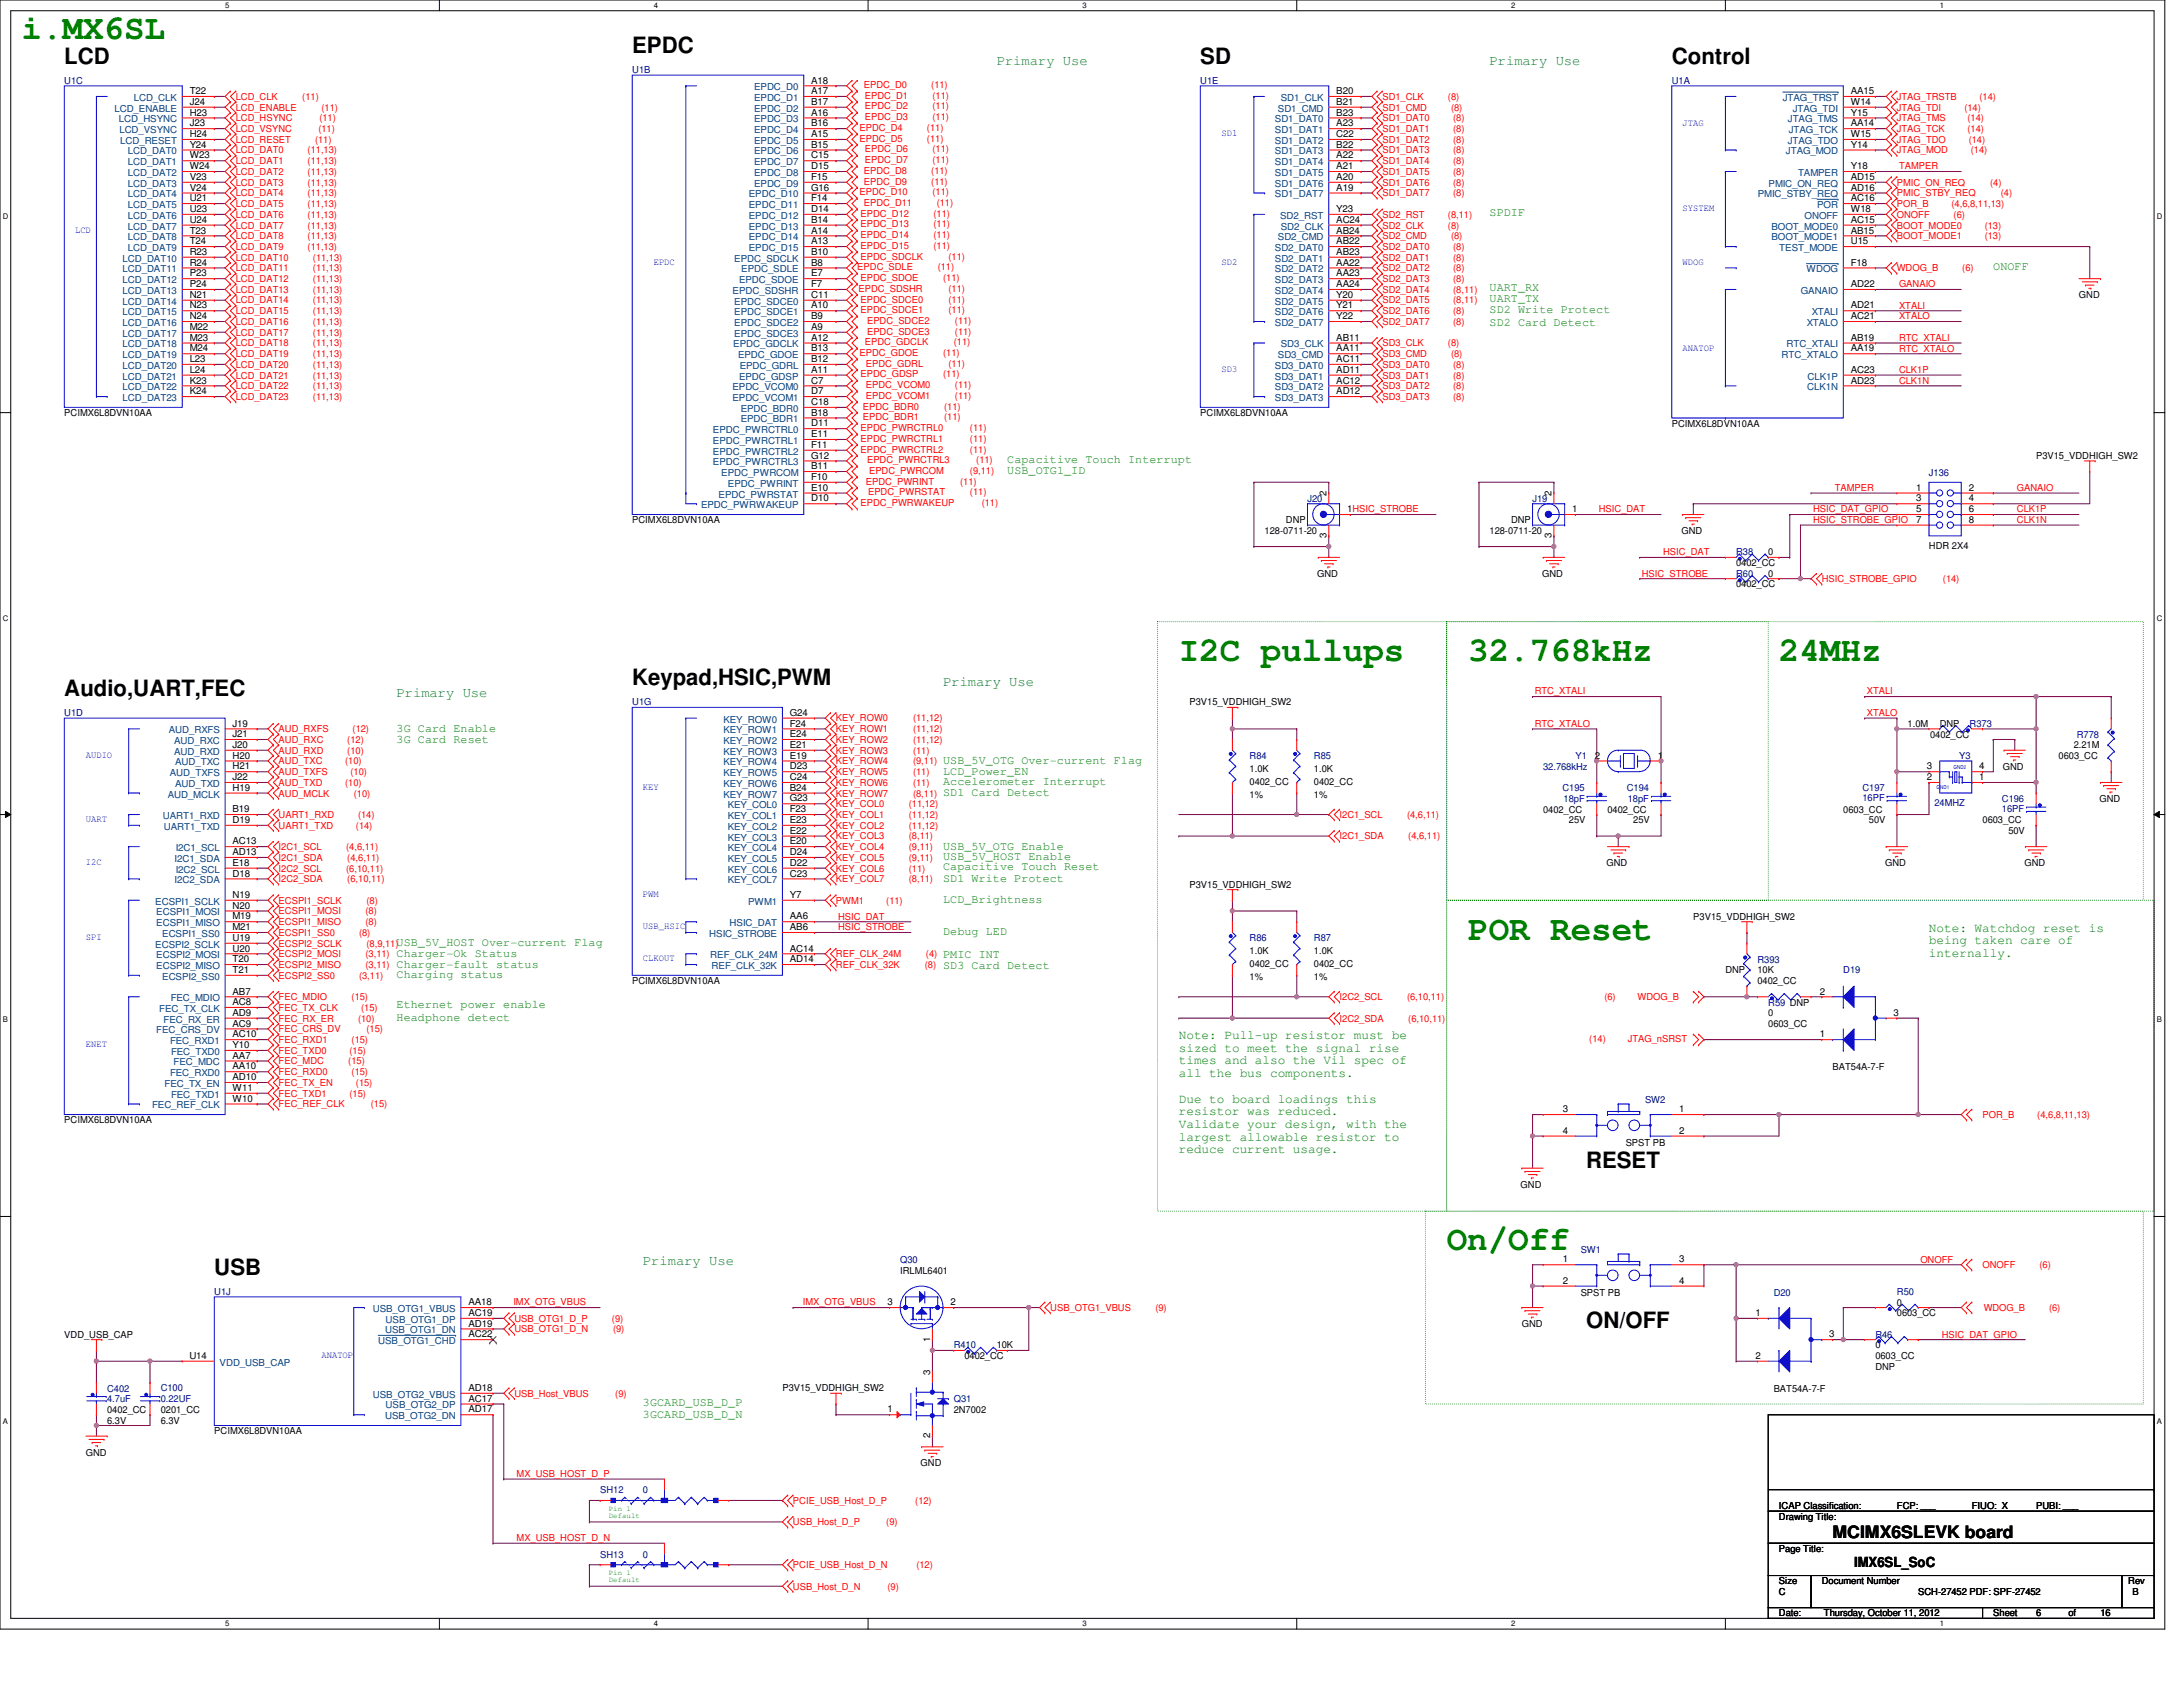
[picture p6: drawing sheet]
<svg xmlns="http://www.w3.org/2000/svg" width="279mm" height="216mm" viewBox="0 0 279 216" stroke-linecap="round" stroke-linejoin="round" font-family="sans-serif">
<defs><g id="words">
<g font-size="4.4" fill="#008000">
<text x="2.8" y="5">i.MX6SL</text>
<text x="150.9" y="84.6">I2C pullups</text>
<text x="187.9" y="84.6">32.768kHz</text>
<text x="227.7" y="84.6">24MHz</text>
<text x="187.9" y="120.2">POR Reset</text>
<text x="185.2" y="160">On/Off</text>
</g>
<g font-size="2.9">
<text x="8.2" y="8.1">LCD</text>
<text x="80.9" y="6.8">EPDC</text>
<text x="153.6" y="8.1">SD</text>
<text x="214" y="8.1">Control</text>
<text x="8.2" y="89.1">Audio,UART,FEC</text>
<text x="80.9" y="87.7">Keypad,HSIC,PWM</text>
<text x="203" y="149.4">RESET</text>
<text x="27.4" y="163.2">USB</text>
<text x="203" y="170">ON/OFF</text>
</g>
<text font-size="2.2" x="234.5" y="196.8">MCIMX6SLEVK board</text>
<g font-size="1.8" fill="#008040">
<text x="127.6" y="8.3">Primary Use</text>
<text x="190.6" y="8.3">Primary Use</text>
<text x="50.8" y="89.2">Primary Use</text>
<text x="120.7" y="87.8">Primary Use</text>
<text x="82.3" y="161.9">Primary Use</text>
</g>
<text font-size="1.8" x="237.3" y="200.5">IMX6SL_SoC</text>
<g font-size="1.6" fill="#008000">
<text x="246.9" y="119.2">Note: Watchdog reset is</text>
<text x="246.9" y="120.9">being taken care of</text>
<text x="246.9" y="122.5">internally.</text>
<text x="150.9" y="132.9">Note: Pull-up resistor must be</text>
<text x="150.9" y="134.6">sized to meet the signal rise</text>
<text x="150.9" y="136.2">times and also the Vil spec of</text>
<text x="150.9" y="137.8">all the bus components.</text>
<text x="150.9" y="141.1">Due to board loadings this</text>
<text x="150.9" y="142.7">resistor was reduced.</text>
<text x="150.9" y="144.4">Validate your design, with the</text>
<text x="150.9" y="146">largest allowable resistor to</text>
<text x="150.9" y="147.6">reduce current usage.</text>
</g>
<g font-size="1.5" fill="#008000">
<text x="190.6" y="27.7">SPDIF</text>
<text x="255.1" y="34.5">ONOFF</text>
<text x="190.6" y="41.7">SD2 Card Detect</text>
<text x="190.6" y="40">SD2 Write Protect</text>
<text x="190.6" y="38.7">UART_TX</text>
<text x="190.6" y="37.3">UART_RX</text>
<text x="128.9" y="59.2">Capacitive Touch Interrupt</text>
<text x="128.9" y="60.6">USB_OTG1_ID</text>
<text x="50.8" y="93.7">3G Card Enable</text>
<text x="50.8" y="95">3G Card Reset</text>
<text x="120.7" y="101.9">SD1 Card Detect</text>
<text x="120.7" y="97.8">USB_5V_OTG Over-current Flag</text>
<text x="120.7" y="99.1">LCD_Power_EN</text>
<text x="120.7" y="100.5">Accelerometer Interrupt</text>
<text x="120.7" y="112.9">SD1 Write Protect</text>
<text x="120.7" y="108.8">USB_5V_OTG Enable</text>
<text x="120.7" y="110.1">USB_5V_HOST Enable</text>
<text x="120.7" y="111.4">Capacitive Touch Reset</text>
<text x="120.7" y="115.6">LCD_Brightness</text>
<text x="120.7" y="119.7">Debug LED</text>
<text x="50.8" y="121.1">USB_5V_HOST Over-current Flag</text>
<text x="50.8" y="122.5">Charger-Ok Status</text>
<text x="50.8" y="123.8">Charger-fault status</text>
<text x="50.8" y="125.2">Charging status</text>
<text x="120.7" y="124">SD3 Card Detect</text>
<text x="120.7" y="122.6">PMIC INT</text>
<text x="50.8" y="129.1">Ethernet power enable</text>
<text x="50.8" y="130.7">Headphone detect</text>
<text x="82.3" y="179.9">3GCARD_USB_D_P</text>
<text x="82.3" y="181.4">3GCARD_USB_D_N</text>
</g>
<g font-size="1.2" fill="#000080">
<text x="8.2" y="10.7">U1C</text>
<text x="80.9" y="9.4">U1B</text>
<text x="153.6" y="10.7">U1E</text>
<text x="214" y="10.7">U1A</text>
<text x="167.3" y="64.2">J20</text>
<text x="196.2" y="64.2">J19</text>
<text x="246.9" y="60.9">J136</text>
<text x="222.2" y="71.1">R38</text>
<text x="222.2" y="73.8">R60</text>
<text x="8.2" y="91.7">U1D</text>
<text x="80.9" y="90.3">U1G</text>
<text x="252.1" y="93">R373</text>
<text x="265.8" y="94.4">R778</text>
<text x="159.9" y="97.1">R84</text>
<text x="168.2" y="97.1">R85</text>
<text x="197.5" y="98.5">32.768kHz</text>
<text x="200" y="101.3">C195</text>
<text x="201.6" y="97.1">Y1</text>
<text x="208.2" y="101.3">C194</text>
<text x="238.4" y="101.3">C197</text>
<text x="250.7" y="97.1">Y3</text>
<text x="200.1" y="102.6">18pF</text>
<text x="208.3" y="102.6">18pF</text>
<text x="238.4" y="102.5">16PF</text>
<text x="247.6" y="103.2">24MHZ</text>
<text x="256.2" y="102.6">C196</text>
<text x="256.2" y="103.9">16PF</text>
<text x="159.9" y="120.5">R86</text>
<text x="168.2" y="120.5">R87</text>
<text x="224.9" y="123.2">R393</text>
<text x="235.9" y="124.6">D19</text>
<text x="226.3" y="128.7">R59 DNP</text>
<text x="210.5" y="141.2">SW2</text>
<text x="115.2" y="161.6">Q30</text>
<text x="202.3" y="160.4">SW1</text>
<text x="27.4" y="165.7">U1J</text>
<text x="227" y="165.9">D20</text>
<text x="242.8" y="165.7">R50</text>
<text x="122.1" y="172.6">R410</text>
<text x="240" y="171.2">R46</text>
<text x="13.7" y="178.2">C402</text>
<text x="13.7" y="179.4">4.7uF</text>
<text x="20.6" y="178.1">C100</text>
<text x="20.6" y="179.4">0.22UF</text>
<text x="122.1" y="179.4">Q31</text>
<text x="76.8" y="191.1">SH12</text>
<text x="82.3" y="191.1">0</text>
<text x="76.8" y="199.3">SH13</text>
<text x="82.3" y="199.3">0</text>
</g>
<g font-size="1.2" fill="#004080">
<text x="96.5" y="11.6">EPDC_D0</text>
<text x="14.6" y="14.3">LCD_ENABLE</text>
<text x="15.2" y="15.7">LCD_HSYNC</text>
<text x="15.3" y="17">LCD_VSYNC</text>
<text x="17.1" y="12.9">LCD_CLK</text>
<text x="96.5" y="12.9">EPDC_D1</text>
<text x="96.5" y="14.3">EPDC_D2</text>
<text x="96.5" y="15.7">EPDC_D3</text>
<text x="96.5" y="17">EPDC_D4</text>
<text x="163.2" y="15.7">SD1_DAT0</text>
<text x="163.2" y="17">SD1_DAT1</text>
<text x="163.6" y="14.3">SD1_CMD</text>
<text x="163.9" y="12.9">SD1_CLK</text>
<text x="228.2" y="12.9">JTAG_TRST</text>
<text x="228.8" y="15.7">JTAG_TMS</text>
<text x="228.9" y="17">JTAG_TCK</text>
<text x="229.4" y="14.3">JTAG_TDI</text>
<text x="15.4" y="18.4">LCD_RESET</text>
<text x="16.4" y="19.8">LCD_DAT0</text>
<text x="16.4" y="21.1">LCD_DAT1</text>
<text x="16.4" y="22.5">LCD_DAT2</text>
<text x="16.4" y="23.9">LCD_DAT3</text>
<text x="96.5" y="18.4">EPDC_D5</text>
<text x="96.5" y="19.8">EPDC_D6</text>
<text x="96.5" y="21.1">EPDC_D7</text>
<text x="96.5" y="22.5">EPDC_D8</text>
<text x="96.5" y="23.9">EPDC_D9</text>
<text x="163.2" y="18.4">SD1_DAT2</text>
<text x="163.2" y="19.8">SD1_DAT3</text>
<text x="163.2" y="21.1">SD1_DAT4</text>
<text x="163.2" y="22.5">SD1_DAT5</text>
<text x="163.2" y="23.9">SD1_DAT6</text>
<text x="226.4" y="23.9">PMIC_ON_REQ</text>
<text x="228.6" y="19.8">JTAG_MOD</text>
<text x="228.8" y="18.4">JTAG_TDO</text>
<text x="230.1" y="22.5">TAMPER</text>
<text x="16.4" y="25.3">LCD_DAT4</text>
<text x="16.4" y="26.6">LCD_DAT5</text>
<text x="16.4" y="28">LCD_DAT6</text>
<text x="16.4" y="29.4">LCD_DAT7</text>
<text x="95.8" y="25.3">EPDC_D10</text>
<text x="95.8" y="26.6">EPDC_D11</text>
<text x="95.8" y="28">EPDC_D12</text>
<text x="95.8" y="29.4">EPDC_D13</text>
<text x="163.2" y="25.3">SD1_DAT7</text>
<text x="163.9" y="28">SD2_RST</text>
<text x="163.9" y="29.4">SD2_CLK</text>
<text x="225" y="25.3">PMIC_STBY_REQ</text>
<text x="226.7" y="29.4">BOOT_MODE0</text>
<text x="231" y="28">ONOFF</text>
<text x="232.6" y="26.6">POR</text>
<text x="15.7" y="33.5">LCD_DAT10</text>
<text x="15.7" y="34.9">LCD_DAT11</text>
<text x="16.4" y="30.8">LCD_DAT8</text>
<text x="16.4" y="32.1">LCD_DAT9</text>
<text x="94" y="33.5">EPDC_SDCLK</text>
<text x="94.9" y="34.9">EPDC_SDLE</text>
<text x="95.8" y="30.8">EPDC_D14</text>
<text x="95.8" y="32.1">EPDC_D15</text>
<text x="163.2" y="32.1">SD2_DAT0</text>
<text x="163.2" y="33.5">SD2_DAT1</text>
<text x="163.2" y="34.9">SD2_DAT2</text>
<text x="163.6" y="30.8">SD2_CMD</text>
<text x="226.7" y="30.8">BOOT_MODE1</text>
<text x="227.7" y="32.1">TEST_MODE</text>
<text x="231.2" y="34.9">WDOG</text>
<text x="15.7" y="36.2">LCD_DAT12</text>
<text x="15.7" y="37.6">LCD_DAT13</text>
<text x="15.7" y="39">LCD_DAT14</text>
<text x="15.7" y="40.3">LCD_DAT15</text>
<text x="15.7" y="41.7">LCD_DAT16</text>
<text x="93.8" y="37.6">EPDC_SDSHR</text>
<text x="94" y="39">EPDC_SDCE0</text>
<text x="94" y="40.3">EPDC_SDCE1</text>
<text x="94" y="41.7">EPDC_SDCE2</text>
<text x="94.6" y="36.2">EPDC_SDOE</text>
<text x="163.2" y="36.2">SD2_DAT3</text>
<text x="163.2" y="37.6">SD2_DAT4</text>
<text x="163.2" y="39">SD2_DAT5</text>
<text x="163.2" y="40.3">SD2_DAT6</text>
<text x="163.2" y="41.7">SD2_DAT7</text>
<text x="230.5" y="37.6">GANAIO</text>
<text x="231.2" y="41.7">XTALO</text>
<text x="231.9" y="40.3">XTALI</text>
<text x="15.7" y="43.1">LCD_DAT17</text>
<text x="15.7" y="44.5">LCD_DAT18</text>
<text x="15.7" y="45.8">LCD_DAT19</text>
<text x="15.7" y="47.2">LCD_DAT20</text>
<text x="93.9" y="44.5">EPDC_GDCLK</text>
<text x="94" y="43.1">EPDC_SDCE3</text>
<text x="94.5" y="45.8">EPDC_GDOE</text>
<text x="94.7" y="47.2">EPDC_GDRL</text>
<text x="163.2" y="47.2">SD3_DAT0</text>
<text x="163.6" y="45.8">SD3_CMD</text>
<text x="163.9" y="44.5">SD3_CLK</text>
<text x="228" y="45.8">RTC_XTALO</text>
<text x="228.7" y="44.5">RTC_XTALI</text>
<text x="15.7" y="48.6">LCD_DAT21</text>
<text x="15.7" y="50">LCD_DAT22</text>
<text x="15.7" y="51.3">LCD_DAT23</text>
<text x="93.7" y="50">EPDC_VCOM0</text>
<text x="93.7" y="51.3">EPDC_VCOM1</text>
<text x="94.6" y="48.6">EPDC_GDSP</text>
<text x="94.8" y="52.7">EPDC_BDR0</text>
<text x="163.2" y="48.6">SD3_DAT1</text>
<text x="163.2" y="50">SD3_DAT2</text>
<text x="163.2" y="51.3">SD3_DAT3</text>
<text x="231.3" y="50">CLK1N</text>
<text x="231.4" y="48.6">CLK1P</text>
<text x="91.2" y="55.4">EPDC_PWRCTRL0</text>
<text x="91.2" y="56.8">EPDC_PWRCTRL1</text>
<text x="91.2" y="58.2">EPDC_PWRCTRL2</text>
<text x="91.2" y="59.6">EPDC_PWRCTRL3</text>
<text x="94.8" y="54.1">EPDC_BDR1</text>
<text x="89.7" y="65">EPDC_PWRWAKEUP</text>
<text x="92" y="63.7">EPDC_PWRSTAT</text>
<text x="92.3" y="60.9">EPDC_PWRCOM</text>
<text x="93.2" y="62.3">EPDC_PWRINT</text>
<text x="21.6" y="93.9">AUD_RXFS</text>
<text x="22.3" y="95.2">AUD_RXC</text>
<text x="92.6" y="92.5">KEY_ROW0</text>
<text x="92.6" y="93.9">KEY_ROW1</text>
<text x="92.6" y="95.2">KEY_ROW2</text>
<text x="21.7" y="99.3">AUD_TXFS</text>
<text x="22.3" y="96.6">AUD_RXD</text>
<text x="22.4" y="98">AUD_TXC</text>
<text x="22.4" y="100.7">AUD_TXD</text>
<text x="92.6" y="96.6">KEY_ROW3</text>
<text x="92.6" y="98">KEY_ROW4</text>
<text x="92.6" y="99.3">KEY_ROW5</text>
<text x="92.6" y="100.7">KEY_ROW6</text>
<text x="20.8" y="104.8">UART1_RXD</text>
<text x="21" y="106.2">UART1_TXD</text>
<text x="21.5" y="102.1">AUD_MCLK</text>
<text x="92.6" y="102.1">KEY_ROW7</text>
<text x="93.1" y="103.4">KEY_COL0</text>
<text x="93.1" y="104.8">KEY_COL1</text>
<text x="93.1" y="106.2">KEY_COL2</text>
<text x="93.1" y="107.6">KEY_COL3</text>
<text x="22.4" y="110.3">I2C1_SDA</text>
<text x="22.4" y="113.1">I2C2_SDA</text>
<text x="22.5" y="108.9">I2C1_SCL</text>
<text x="22.5" y="111.7">I2C2_SCL</text>
<text x="93.1" y="108.9">KEY_COL4</text>
<text x="93.1" y="110.3">KEY_COL5</text>
<text x="93.1" y="111.7">KEY_COL6</text>
<text x="93.1" y="113.1">KEY_COL7</text>
<text x="19.9" y="115.8">ECSPI1_SCLK</text>
<text x="20" y="117.2">ECSPI1_MOSI</text>
<text x="20" y="118.5">ECSPI1_MISO</text>
<text x="20.8" y="119.9">ECSPI1_SS0</text>
<text x="90.8" y="119.9">HSIC_STROBE</text>
<text x="93.4" y="118.5">HSIC_DAT</text>
<text x="95.7" y="115.8">PWM1</text>
<text x="19.9" y="121.3">ECSPI2_SCLK</text>
<text x="20" y="122.6">ECSPI2_MOSI</text>
<text x="20" y="124">ECSPI2_MISO</text>
<text x="20.8" y="125.4">ECSPI2_SS0</text>
<text x="90.9" y="122.6">REF_CLK_24M</text>
<text x="91.1" y="124">REF_CLK_32K</text>
<text x="20.4" y="129.5">FEC_TX_CLK</text>
<text x="20.9" y="130.9">FEC_RX_ER</text>
<text x="21.8" y="128.1">FEC_MDIO</text>
<text x="20" y="132.2">FEC_CRS_DV</text>
<text x="21.8" y="133.6">FEC_RXD1</text>
<text x="21.8" y="137.7">FEC_RXD0</text>
<text x="21.9" y="135">FEC_TXD0</text>
<text x="22.2" y="136.4">FEC_MDC</text>
<text x="19.5" y="141.9">FEC_REF_CLK</text>
<text x="21.1" y="139.1">FEC_TX_EN</text>
<text x="21.9" y="140.5">FEC_TXD1</text>
<text x="47.7" y="167.9">USB_OTG1_VBUS</text>
<text x="48.4" y="172">USB_OTG1_CHD</text>
<text x="49.3" y="170.6">USB_OTG1_DN</text>
<text x="49.4" y="169.3">USB_OTG1_DP</text>
<text x="28.1" y="174.8">VDD_USB_CAP</text>
<text x="47.7" y="178.9">USB_OTG2_VBUS</text>
<text x="49.3" y="181.6">USB_OTG2_DN</text>
<text x="49.4" y="180.3">USB_OTG2_DP</text>
</g>
<g font-size="1.2">
<text x="103.8" y="10.7">A18</text>
<text x="24.3" y="12">T22</text>
<text x="24.3" y="13.4">J24</text>
<text x="24.3" y="14.8">H23</text>
<text x="24.3" y="16.2">J23</text>
<text x="24.3" y="17.5">H24</text>
<text x="103.8" y="12">A17</text>
<text x="103.8" y="13.4">B17</text>
<text x="103.8" y="14.8">A16</text>
<text x="103.8" y="16.2">B16</text>
<text x="103.8" y="17.5">A15</text>
<text x="171" y="12">B20</text>
<text x="171" y="13.4">B21</text>
<text x="171" y="14.8">B23</text>
<text x="171" y="16.2">A23</text>
<text x="171" y="17.5">C22</text>
<text x="236.9" y="12">AA15</text>
<text x="236.9" y="13.4">W14</text>
<text x="236.9" y="16.2">AA14</text>
<text x="236.9" y="14.8">Y15</text>
<text x="236.9" y="17.5">W15</text>
<text x="24.3" y="18.9">Y24</text>
<text x="24.3" y="20.3">W23</text>
<text x="24.3" y="21.7">W24</text>
<text x="24.3" y="23">V23</text>
<text x="103.8" y="18.9">B15</text>
<text x="103.8" y="20.3">C15</text>
<text x="103.8" y="21.7">D15</text>
<text x="103.8" y="23">F15</text>
<text x="171" y="18.9">B22</text>
<text x="171" y="20.3">A22</text>
<text x="171" y="21.7">A21</text>
<text x="171" y="23">A20</text>
<text x="236.9" y="18.9">Y14</text>
<text x="236.9" y="21.7">Y18</text>
<text x="236.9" y="23">AD15</text>
<text x="24.3" y="24.4">V24</text>
<text x="24.3" y="25.8">U21</text>
<text x="24.3" y="27.1">U23</text>
<text x="24.3" y="28.5">U24</text>
<text x="24.3" y="29.9">T23</text>
<text x="103.8" y="24.4">G16</text>
<text x="103.8" y="25.8">F14</text>
<text x="103.8" y="27.1">D14</text>
<text x="103.8" y="28.5">B14</text>
<text x="103.8" y="29.9">A14</text>
<text x="171" y="24.4">A19</text>
<text x="171" y="27.1">Y23</text>
<text x="171" y="28.5">AC24</text>
<text x="171" y="29.9">AB24</text>
<text x="236.9" y="24.4">AD16</text>
<text x="236.9" y="25.8">AC16</text>
<text x="236.9" y="27.1">W18</text>
<text x="236.9" y="28.5">AC15</text>
<text x="236.9" y="29.9">AB15</text>
<text x="24.3" y="31.3">T24</text>
<text x="24.3" y="32.6">R23</text>
<text x="24.3" y="34">R24</text>
<text x="24.3" y="35.4">P23</text>
<text x="103.8" y="31.3">A13</text>
<text x="103.8" y="32.6">B10</text>
<text x="103.8" y="34">B8</text>
<text x="103.8" y="35.4">E7</text>
<text x="171" y="31.3">AB22</text>
<text x="171" y="32.6">AB23</text>
<text x="171" y="34">AA22</text>
<text x="171" y="35.4">AA23</text>
<text x="236.9" y="31.3">U15</text>
<text x="236.9" y="34">F18</text>
<text x="24.3" y="36.7">P24</text>
<text x="24.3" y="38.1">N21</text>
<text x="24.3" y="39.5">N23</text>
<text x="24.3" y="40.9">N24</text>
<text x="103.8" y="38.1">C11</text>
<text x="103.8" y="39.5">A10</text>
<text x="103.8" y="40.9">B9</text>
<text x="103.8" y="36.7">F7</text>
<text x="171" y="36.7">AA24</text>
<text x="171" y="38.1">Y20</text>
<text x="171" y="39.5">Y21</text>
<text x="171" y="40.9">Y22</text>
<text x="236.9" y="40.9">AC21</text>
<text x="236.9" y="39.5">AD21</text>
<text x="236.9" y="36.7">AD22</text>
<text x="266.1" y="38.2">GND</text>
<text x="24.3" y="42.2">M22</text>
<text x="24.3" y="43.6">M23</text>
<text x="24.3" y="45">M24</text>
<text x="24.3" y="46.3">L23</text>
<text x="24.3" y="47.7">L24</text>
<text x="103.8" y="42.2">A9</text>
<text x="103.8" y="43.6">A12</text>
<text x="103.8" y="45">B13</text>
<text x="103.8" y="46.3">B12</text>
<text x="103.8" y="47.7">A11</text>
<text x="171" y="43.6">AB11</text>
<text x="171" y="45">AA11</text>
<text x="171" y="46.3">AC11</text>
<text x="171" y="47.7">AD11</text>
<text x="236.9" y="45">AA19</text>
<text x="236.9" y="43.6">AB19</text>
<text x="236.9" y="47.7">AC23</text>
<text x="8.2" y="53.3">PCIMX6L8DVN10AA</text>
<text x="24.3" y="49.1">K23</text>
<text x="24.3" y="50.5">K24</text>
<text x="103.8" y="49.1">C7</text>
<text x="103.8" y="50.5">D7</text>
<text x="103.8" y="51.8">C18</text>
<text x="103.8" y="53.2">B18</text>
<text x="153.6" y="53.3">PCIMX6L8DVN10AA</text>
<text x="171" y="49.1">AC12</text>
<text x="171" y="50.5">AD12</text>
<text x="236.9" y="49.1">AD23</text>
<text x="103.8" y="54.6">D11</text>
<text x="103.8" y="55.9">E11</text>
<text x="103.8" y="57.3">F11</text>
<text x="103.8" y="58.7">G12</text>
<text x="214" y="54.6">PCIMX6L8DVN10AA</text>
<text x="260.6" y="58.7">P3V15_VDDHIGH_SW2</text>
<text x="103.8" y="60">B11</text>
<text x="103.8" y="61.4">F10</text>
<text x="103.8" y="62.8">E10</text>
<text x="103.8" y="64.2">D10</text>
<text x="169.8" y="63.5" transform="rotate(-90 169.8 63.5)">2</text>
<text x="172.4" y="65.6">1HSIC_STROBE</text>
<text x="198.6" y="63.5" transform="rotate(-90 198.6 63.5)">2</text>
<text x="201.2" y="65.6">1</text>
<text x="245.3" y="62.8">1</text>
<text x="245.3" y="64.2">3</text>
<text x="245.3" y="65.6">5</text>
<text x="252" y="62.8">2</text>
<text x="252" y="64.2">4</text>
<text x="252" y="65.6">6</text>
<text x="80.9" y="67">PCIMX6L8DVN10AA</text>
<text x="161.9" y="68.3">128-0711-20</text>
<text x="164.6" y="67">DNP</text>
<text x="169.8" y="68.9" transform="rotate(-90 169.8 68.9)">3</text>
<text x="190.6" y="68.3">128-0711-20</text>
<text x="193.4" y="67">DNP</text>
<text x="198.6" y="68.9" transform="rotate(-90 198.6 68.9)">3</text>
<text x="215.2" y="68.3">GND</text>
<text x="226.3" y="71.1">0</text>
<text x="245.3" y="66.9">7</text>
<text x="246.9" y="70.3">HDR 2X4</text>
<text x="252" y="66.9">8</text>
<text x="168.6" y="73.8">GND</text>
<text x="197.4" y="73.8">GND</text>
<text x="222.2" y="72.5">0402_CC</text>
<text x="222.2" y="75.2">0402_CC</text>
<text x="226.3" y="73.8">0</text>
<text x="29.8" y="93">J19</text>
<text x="29.8" y="94.3">J21</text>
<text x="29.8" y="95.7">J20</text>
<text x="101.1" y="91.6">G24</text>
<text x="101.1" y="93">F24</text>
<text x="101.1" y="94.3">E24</text>
<text x="101.1" y="95.7">E21</text>
<text x="152.3" y="90.3">P3V15_VDDHIGH_SW2</text>
<text x="244.2" y="93">1.0M</text>
<text x="247" y="94.4">0402_CC</text>
<text x="248.3" y="93">DNP</text>
<text x="265.4" y="95.8">2.21M</text>
<text x="29.8" y="98.5">H21</text>
<text x="29.8" y="97.1">H20</text>
<text x="29.8" y="99.8">J22</text>
<text x="29.8" y="101.2">H19</text>
<text x="101.1" y="97.1">E19</text>
<text x="101.1" y="98.5">D23</text>
<text x="101.1" y="99.8">C24</text>
<text x="101.1" y="101.2">B24</text>
<text x="159.9" y="98.8">1.0K</text>
<text x="159.9" y="100.4">0402_CC</text>
<text x="168.2" y="98.8">1.0K</text>
<text x="168.2" y="100.4">0402_CC</text>
<text x="204.1" y="97.1">2</text>
<text x="212.2" y="97.1">1</text>
<text x="246.6" y="99.8">2</text>
<text x="246.6" y="98.5">3</text>
<text x="253.3" y="99.8">1</text>
<text x="253.3" y="98.5">4</text>
<text x="256.4" y="98.5">GND</text>
<text x="263.5" y="97.1">0603_CC</text>
<text x="29.8" y="103.9">B19</text>
<text x="29.8" y="105.3">D19</text>
<text x="101.1" y="102.6">G23</text>
<text x="101.1" y="103.9">F23</text>
<text x="101.1" y="105.3">E23</text>
<text x="101.1" y="106.7">E22</text>
<text x="159.9" y="102.1">1%</text>
<text x="168.2" y="102.1">1%</text>
<text x="197.5" y="104">0402_CC</text>
<text x="200.8" y="105.4">25V</text>
<text x="205.7" y="104">0402_CC</text>
<text x="209" y="105.4">25V</text>
<text x="235.9" y="104">0603_CC</text>
<text x="239.2" y="105.4">50V</text>
<text x="253.7" y="105.4">0603_CC</text>
<text x="257" y="106.7">50V</text>
<text x="268.7" y="102.6">GND</text>
<text x="29.8" y="108.1">AC13</text>
<text x="29.8" y="109.4">AD13</text>
<text x="29.8" y="110.8">E18</text>
<text x="29.8" y="112.2">D18</text>
<text x="101.1" y="108.1">E20</text>
<text x="101.1" y="109.4">D24</text>
<text x="101.1" y="110.8">D22</text>
<text x="101.1" y="112.2">C23</text>
<text x="152.3" y="113.6">P3V15_VDDHIGH_SW2</text>
<text x="205.6" y="110.9">GND</text>
<text x="241.3" y="110.9">GND</text>
<text x="259.1" y="110.9">GND</text>
<text x="29.8" y="114.9">N19</text>
<text x="29.8" y="116.3">N20</text>
<text x="29.8" y="117.7">M19</text>
<text x="29.8" y="119">M21</text>
<text x="101.1" y="117.7">AA6</text>
<text x="101.1" y="119">AB6</text>
<text x="101.1" y="114.9">Y7</text>
<text x="216.7" y="117.7">P3V15_VDDHIGH_SW2</text>
<text x="29.8" y="120.4">U19</text>
<text x="29.8" y="121.8">U20</text>
<text x="29.8" y="123.1">T20</text>
<text x="29.8" y="124.5">T21</text>
<text x="80.9" y="125.9">PCIMX6L8DVN10AA</text>
<text x="101.1" y="121.8">AC14</text>
<text x="101.1" y="123.1">AD14</text>
<text x="159.9" y="122.1">1.0K</text>
<text x="159.9" y="123.7">0402_CC</text>
<text x="159.9" y="125.4">1%</text>
<text x="168.2" y="122.1">1.0K</text>
<text x="168.2" y="123.7">0402_CC</text>
<text x="168.2" y="125.4">1%</text>
<text x="220.8" y="124.6">DNP</text>
<text x="224.9" y="124.6">10K</text>
<text x="224.9" y="125.9">0402_CC</text>
<text x="29.8" y="127.3">AB7</text>
<text x="29.8" y="128.6">AC8</text>
<text x="29.8" y="130">AD9</text>
<text x="29.8" y="131.4">AC9</text>
<text x="226.3" y="130">0</text>
<text x="226.3" y="131.4">0603_CC</text>
<text x="232.9" y="127.3">2</text>
<text x="242.4" y="130">3</text>
<text x="29.8" y="135.5">AA7</text>
<text x="29.8" y="132.8">AC10</text>
<text x="29.8" y="134.1">Y10</text>
<text x="29.8" y="136.9">AA10</text>
<text x="232.9" y="132.8">1</text>
<text x="234.5" y="136.9">BAT54A-7-F</text>
<text x="8.2" y="143.8">PCIMX6L8DVN10AA</text>
<text x="29.8" y="138.2">AD10</text>
<text x="29.8" y="139.6">W11</text>
<text x="29.8" y="141">W10</text>
<text x="200" y="142.3">3</text>
<text x="214.9" y="142.3">1</text>
<text x="200" y="145.1">4</text>
<text x="208.1" y="146.6">SPST PB</text>
<text x="214.9" y="145.1">2</text>
<text x="194.6" y="152">GND</text>
<text x="200" y="161.6">1</text>
<text x="214.9" y="161.6">3</text>
<text x="59.9" y="167">AA18</text>
<text x="113.6" y="167">3</text>
<text x="115.2" y="163">IRLML6401</text>
<text x="121.7" y="167">2</text>
<text x="200" y="164.3">2</text>
<text x="202.3" y="165.9">SPST PB</text>
<text x="214.9" y="164.3">4</text>
<text x="242.8" y="167.1">0</text>
<text x="8.2" y="171.2">VDD_USB_CAP</text>
<text x="24.2" y="173.9">U14</text>
<text x="59.9" y="168.4">AC19</text>
<text x="59.9" y="169.8">AD19</text>
<text x="59.9" y="171.2">AC22</text>
<text x="119" y="171.7" transform="rotate(-90 119 171.7)">1</text>
<text x="123.4" y="173.9">0402_CC</text>
<text x="127.6" y="172.6">10K</text>
<text x="194.8" y="169.8">GND</text>
<text x="224.7" y="173.9">2</text>
<text x="224.7" y="168.4">1</text>
<text x="234.1" y="171.2">3</text>
<text x="240" y="172.6">0</text>
<text x="240" y="173.9">0603_CC</text>
<text x="242.8" y="168.5">0603_CC</text>
<text x="59.9" y="178">AD18</text>
<text x="59.9" y="179.4">AC17</text>
<text x="100.1" y="178.1">P3V15_VDDHIGH_SW2</text>
<text x="119" y="176" transform="rotate(-90 119 176)">3</text>
<text x="227" y="178.2">BAT54A-7-F</text>
<text x="240" y="175.3">DNP</text>
<text x="13.7" y="182.2">6.3V</text>
<text x="13.7" y="180.8">0402_CC</text>
<text x="20.6" y="182.2">6.3V</text>
<text x="20.6" y="180.8">0201_CC</text>
<text x="27.4" y="183.6">PCIMX6L8DVN10AA</text>
<text x="59.9" y="180.8">AD17</text>
<text x="113.6" y="180.8">1</text>
<text x="119" y="184.1" transform="rotate(-90 119 184.1)">2</text>
<text x="122.1" y="180.8">2N7002</text>
<text x="11" y="186.3">GND</text>
<text x="117.8" y="187.7">GND</text>
<text x="227.7" y="194.5">Drawing Title:</text>
<text x="227.7" y="193.1">ICAP Classification:</text>
<text x="242.8" y="193.1">FCP: ___</text>
<text x="252.4" y="193.1">FIUO: X</text>
<text x="260.6" y="193.1">PUBI: ___</text>
<text x="227.7" y="198.6">Page Title:</text>
<text x="227.7" y="202.8">Size</text>
<text x="233.2" y="202.8">Document Number</text>
<text x="272.4" y="202.8">Rev</text>
<text x="227.7" y="206.9">Date:</text>
<text x="227.7" y="204.1">C</text>
<text x="233.4" y="206.9">Thursday, October 11, 2012</text>
<text x="245.5" y="204.1">SCH-27452 PDF: SPF-27452</text>
<text x="255.1" y="206.9">Sheet</text>
<text x="260.6" y="206.9">6</text>
<text x="264.7" y="206.9">of</text>
<text x="268.8" y="206.9">16</text>
<text x="272.9" y="204.1">B</text>
</g>
<g font-size="1.2" fill="#f00">
<text x="110.6" y="11.3">EPDC_D0</text>
<text x="119.2" y="11.3">(11)</text>
<text x="30.2" y="12.8">LCD_CLK</text>
<text x="30.2" y="14.2">LCD_ENABLE</text>
<text x="30.2" y="15.5">LCD_HSYNC</text>
<text x="30.2" y="16.9">LCD_VSYNC</text>
<text x="38.7" y="12.8">(11)</text>
<text x="40.7" y="16.9">(11)</text>
<text x="40.9" y="15.5">(11)</text>
<text x="41.1" y="14.2">(11)</text>
<text x="110" y="16.8">EPDC_D4</text>
<text x="110.7" y="12.7">EPDC_D1</text>
<text x="110.7" y="14">EPDC_D2</text>
<text x="110.7" y="15.4">EPDC_D3</text>
<text x="118.6" y="16.8">(11)</text>
<text x="119.3" y="12.7">(11)</text>
<text x="119.3" y="14">(11)</text>
<text x="119.3" y="15.4">(11)</text>
<text x="176.9" y="12.8">SD1_CLK</text>
<text x="176.9" y="14.2">SD1_CMD</text>
<text x="176.9" y="15.5">SD1_DAT0</text>
<text x="176.9" y="16.9">SD1_DAT1</text>
<text x="185.3" y="12.8">(8)</text>
<text x="185.7" y="14.2">(8)</text>
<text x="186" y="15.5">(8)</text>
<text x="186" y="16.9">(8)</text>
<text x="242.8" y="12.8">JTAG_TRSTB</text>
<text x="242.8" y="14.2">JTAG_TDI</text>
<text x="242.8" y="15.5">JTAG_TMS</text>
<text x="242.8" y="16.9">JTAG_TCK</text>
<text x="251.4" y="14.2">(14)</text>
<text x="251.8" y="15.5">(14)</text>
<text x="251.8" y="16.9">(14)</text>
<text x="253.3" y="12.8">(14)</text>
<text x="30.2" y="18.3">LCD_RESET</text>
<text x="30.2" y="19.6">LCD_DAT0</text>
<text x="30.2" y="21">LCD_DAT1</text>
<text x="30.2" y="22.4">LCD_DAT2</text>
<text x="30.2" y="23.7">LCD_DAT3</text>
<text x="39.4" y="19.6">(11,13)</text>
<text x="39.4" y="21">(11,13)</text>
<text x="39.4" y="22.4">(11,13)</text>
<text x="39.4" y="23.7">(11,13)</text>
<text x="40.3" y="18.3">(11)</text>
<text x="110" y="18.1">EPDC_D5</text>
<text x="110.6" y="22.2">EPDC_D8</text>
<text x="110.6" y="23.6">EPDC_D9</text>
<text x="110.7" y="19.5">EPDC_D6</text>
<text x="110.7" y="20.9">EPDC_D7</text>
<text x="118.6" y="18.1">(11)</text>
<text x="119.2" y="22.2">(11)</text>
<text x="119.2" y="23.6">(11)</text>
<text x="119.3" y="19.5">(11)</text>
<text x="119.3" y="20.9">(11)</text>
<text x="176.9" y="18.3">SD1_DAT2</text>
<text x="176.9" y="19.6">SD1_DAT3</text>
<text x="176.9" y="21">SD1_DAT4</text>
<text x="176.9" y="22.4">SD1_DAT5</text>
<text x="176.9" y="23.7">SD1_DAT6</text>
<text x="186" y="18.3">(8)</text>
<text x="186" y="19.6">(8)</text>
<text x="186" y="21">(8)</text>
<text x="186" y="22.4">(8)</text>
<text x="186" y="23.7">(8)</text>
<text x="242.8" y="18.3">JTAG_TDO</text>
<text x="242.8" y="19.6">JTAG_MOD</text>
<text x="242.8" y="23.7">PMIC_ON_REQ</text>
<text x="243.1" y="21.7">TAMPER</text>
<text x="252" y="18.3">(14)</text>
<text x="252.2" y="19.6">(14)</text>
<text x="254.7" y="23.7">(4)</text>
<text x="30.2" y="25.1">LCD_DAT4</text>
<text x="30.2" y="26.5">LCD_DAT5</text>
<text x="30.2" y="27.9">LCD_DAT6</text>
<text x="30.2" y="29.3">LCD_DAT7</text>
<text x="39.4" y="25.1">(11,13)</text>
<text x="39.4" y="26.5">(11,13)</text>
<text x="39.4" y="27.9">(11,13)</text>
<text x="39.4" y="29.3">(11,13)</text>
<text x="110" y="25">EPDC_D10</text>
<text x="110.2" y="27.7">EPDC_D12</text>
<text x="110.2" y="29.1">EPDC_D13</text>
<text x="110.6" y="26.4">EPDC_D11</text>
<text x="119.3" y="25">(11)</text>
<text x="119.5" y="27.7">(11)</text>
<text x="119.5" y="29.1">(11)</text>
<text x="119.9" y="26.4">(11)</text>
<text x="176.9" y="25.1">SD1_DAT7</text>
<text x="176.9" y="27.9">SD2_RST</text>
<text x="176.9" y="29.3">SD2_CLK</text>
<text x="185.3" y="27.9">(8,11)</text>
<text x="185.3" y="29.3">(8)</text>
<text x="186" y="25.1">(8)</text>
<text x="242.8" y="27.9">ONOFF</text>
<text x="242.8" y="29.3">BOOT_MODE0</text>
<text x="242.8" y="25.1">PMIC_STBY_REQ</text>
<text x="242.8" y="26.5">POR_B</text>
<text x="249.8" y="26.5">(4,6,8,11,13)</text>
<text x="250" y="27.9">(6)</text>
<text x="254" y="29.3">(13)</text>
<text x="256.1" y="25.1">(4)</text>
<text x="30.2" y="30.6">LCD_DAT8</text>
<text x="30.2" y="32">LCD_DAT9</text>
<text x="30.2" y="33.4">LCD_DAT10</text>
<text x="30.2" y="34.7">LCD_DAT11</text>
<text x="39.4" y="30.6">(11,13)</text>
<text x="39.4" y="32">(11,13)</text>
<text x="40" y="33.4">(11,13)</text>
<text x="40" y="34.7">(11,13)</text>
<text x="109.7" y="34.6">EPDC_SDLE</text>
<text x="110.2" y="31.9">EPDC_D15</text>
<text x="110.2" y="30.5">EPDC_D14</text>
<text x="110.2" y="33.2">EPDC_SDCLK</text>
<text x="110.2" y="36">EPDC_SDOE</text>
<text x="119.5" y="31.9">(11)</text>
<text x="119.5" y="30.5">(11)</text>
<text x="120" y="34.6">(11)</text>
<text x="120.7" y="36">(11)</text>
<text x="121.4" y="33.2">(11)</text>
<text x="176.9" y="30.6">SD2_CMD</text>
<text x="176.9" y="32">SD2_DAT0</text>
<text x="176.9" y="33.4">SD2_DAT1</text>
<text x="176.9" y="34.7">SD2_DAT2</text>
<text x="185.7" y="30.6">(8)</text>
<text x="186" y="32">(8)</text>
<text x="186" y="33.4">(8)</text>
<text x="186" y="34.7">(8)</text>
<text x="242.8" y="30.6">BOOT_MODE1</text>
<text x="242.8" y="34.7">WDOG_B</text>
<text x="251.1" y="34.7">(6)</text>
<text x="254" y="30.6">(13)</text>
<text x="30.2" y="36.1">LCD_DAT12</text>
<text x="30.2" y="37.5">LCD_DAT13</text>
<text x="30.2" y="38.8">LCD_DAT14</text>
<text x="30.2" y="40.2">LCD_DAT15</text>
<text x="30.2" y="41.6">LCD_DAT16</text>
<text x="40" y="36.1">(11,13)</text>
<text x="40" y="37.5">(11,13)</text>
<text x="40" y="38.8">(11,13)</text>
<text x="40" y="40.2">(11,13)</text>
<text x="40" y="41.6">(11,13)</text>
<text x="109.9" y="37.3">EPDC_SDSHR</text>
<text x="110.2" y="38.7">EPDC_SDCE0</text>
<text x="110.2" y="40.1">EPDC_SDCE1</text>
<text x="111" y="41.4">EPDC_SDCE2</text>
<text x="121.4" y="37.3">(11)</text>
<text x="121.4" y="38.7">(11)</text>
<text x="121.4" y="40.1">(11)</text>
<text x="122.2" y="41.4">(11)</text>
<text x="176.9" y="36.1">SD2_DAT3</text>
<text x="176.9" y="37.5">SD2_DAT4</text>
<text x="176.9" y="38.8">SD2_DAT5</text>
<text x="176.9" y="40.2">SD2_DAT6</text>
<text x="176.9" y="41.6">SD2_DAT7</text>
<text x="186" y="36.1">(8)</text>
<text x="186" y="37.5">(8,11)</text>
<text x="186" y="38.8">(8,11)</text>
<text x="186" y="40.2">(8)</text>
<text x="186" y="41.6">(8)</text>
<text x="243.1" y="40.9">XTALO</text>
<text x="243.1" y="39.5">XTALI</text>
<text x="243.1" y="36.8">GANAIO</text>
<text x="30.2" y="43">LCD_DAT17</text>
<text x="30.2" y="44.3">LCD_DAT18</text>
<text x="30.2" y="45.7">LCD_DAT19</text>
<text x="30.2" y="47.1">LCD_DAT20</text>
<text x="40" y="43">(11,13)</text>
<text x="40" y="44.3">(11,13)</text>
<text x="40" y="45.7">(11,13)</text>
<text x="40" y="47.1">(11,13)</text>
<text x="110" y="45.6">EPDC_GDOE</text>
<text x="110.7" y="44.2">EPDC_GDCLK</text>
<text x="110.8" y="46.9">EPDC_GDRL</text>
<text x="111" y="42.8">EPDC_SDCE3</text>
<text x="120.7" y="45.6">(11)</text>
<text x="121.4" y="46.9">(11)</text>
<text x="122.1" y="44.2">(11)</text>
<text x="122.2" y="42.8">(11)</text>
<text x="176.9" y="44.3">SD3_CLK</text>
<text x="176.9" y="45.7">SD3_CMD</text>
<text x="176.9" y="47.1">SD3_DAT0</text>
<text x="185.3" y="44.3">(8)</text>
<text x="185.7" y="45.7">(8)</text>
<text x="186" y="47.1">(8)</text>
<text x="243.1" y="43.6">RTC_XTALI</text>
<text x="243.1" y="45">RTC_XTALO</text>
<text x="243.1" y="47.7">CLK1P</text>
<text x="30.2" y="48.5">LCD_DAT21</text>
<text x="30.2" y="49.8">LCD_DAT22</text>
<text x="30.2" y="51.2">LCD_DAT23</text>
<text x="40" y="48.5">(11,13)</text>
<text x="40" y="49.8">(11,13)</text>
<text x="40" y="51.2">(11,13)</text>
<text x="110.2" y="48.3">EPDC_GDSP</text>
<text x="110.4" y="53.8">EPDC_BDR1</text>
<text x="110.4" y="52.4">EPDC_BDR0</text>
<text x="110.8" y="49.7">EPDC_VCOM0</text>
<text x="110.8" y="51.1">EPDC_VCOM1</text>
<text x="120.7" y="48.3">(11)</text>
<text x="120.8" y="53.8">(11)</text>
<text x="120.8" y="52.4">(11)</text>
<text x="122.2" y="49.7">(11)</text>
<text x="122.2" y="51.1">(11)</text>
<text x="176.9" y="48.5">SD3_DAT1</text>
<text x="176.9" y="49.8">SD3_DAT2</text>
<text x="176.9" y="51.2">SD3_DAT3</text>
<text x="186" y="48.5">(8)</text>
<text x="186" y="49.8">(8)</text>
<text x="186" y="51.2">(8)</text>
<text x="243.1" y="49.1">CLK1N</text>
<text x="110.2" y="55.2">EPDC_PWRCTRL0</text>
<text x="110.2" y="56.5">EPDC_PWRCTRL1</text>
<text x="110.2" y="57.9">EPDC_PWRCTRL2</text>
<text x="111" y="59.3">EPDC_PWRCTRL3</text>
<text x="124.1" y="55.2">(11)</text>
<text x="124.1" y="56.5">(11)</text>
<text x="124.1" y="57.9">(11)</text>
<text x="124.9" y="59.3">(11)</text>
<text x="110.2" y="64.8">EPDC_PWRWAKEUP</text>
<text x="110.8" y="62">EPDC_PWRINT</text>
<text x="111.1" y="63.4">EPDC_PWRSTAT</text>
<text x="111.2" y="60.7">EPDC_PWRCOM</text>
<text x="122.9" y="62">(11)</text>
<text x="124.1" y="60.7">(9,11)</text>
<text x="124.1" y="63.4">(11)</text>
<text x="125.6" y="64.8">(11)</text>
<text x="204.6" y="65.6">HSIC_DAT</text>
<text x="232.1" y="65.6">HSIC_DAT_GPIO</text>
<text x="234.8" y="62.8">TAMPER</text>
<text x="258.1" y="62.8">GANAIO</text>
<text x="258.1" y="65.6">CLK1P</text>
<text x="212.9" y="71.1">HSIC_DAT</text>
<text x="232.1" y="66.9">HSIC_STROBE_GPIO</text>
<text x="258.1" y="66.9">CLK1N</text>
<text x="210.1" y="73.8">HSIC_STROBE</text>
<text x="233.2" y="74.5">HSIC_STROBE_GPIO</text>
<text x="248.7" y="74.5">(14)</text>
<text x="196.4" y="88.9">RTC_XTALI</text>
<text x="238.9" y="88.9">XTALI</text>
<text x="35.7" y="93.7">AUD_RXFS</text>
<text x="35.7" y="95.1">AUD_RXC</text>
<text x="44.5" y="95.1">(12)</text>
<text x="45.1" y="93.7">(12)</text>
<text x="107" y="92.3">KEY_ROW0</text>
<text x="107" y="93.7">KEY_ROW1</text>
<text x="107" y="95.1">KEY_ROW2</text>
<text x="116.9" y="92.3">(11,12)</text>
<text x="116.9" y="93.7">(11,12)</text>
<text x="116.9" y="95.1">(11,12)</text>
<text x="196.4" y="93">RTC_XTALO</text>
<text x="238.9" y="91.6">XTALO</text>
<text x="35.7" y="96.5">AUD_RXD</text>
<text x="35.7" y="97.8">AUD_TXC</text>
<text x="35.7" y="99.2">AUD_TXFS</text>
<text x="35.7" y="100.6">AUD_TXD</text>
<text x="35.7" y="101.9">AUD_MCLK</text>
<text x="44.2" y="97.8">(10)</text>
<text x="44.2" y="100.6">(10)</text>
<text x="44.5" y="96.5">(10)</text>
<text x="44.9" y="99.2">(10)</text>
<text x="45.3" y="101.9">(10)</text>
<text x="107" y="96.5">KEY_ROW3</text>
<text x="107" y="97.8">KEY_ROW4</text>
<text x="107" y="99.2">KEY_ROW5</text>
<text x="107" y="100.6">KEY_ROW6</text>
<text x="107" y="101.9">KEY_ROW7</text>
<text x="116.9" y="96.5">(11)</text>
<text x="116.9" y="97.8">(9,11)</text>
<text x="116.9" y="99.2">(11)</text>
<text x="116.9" y="100.6">(11)</text>
<text x="116.9" y="101.9">(8,11)</text>
<text x="35.7" y="104.7">UART1_RXD</text>
<text x="35.7" y="106">UART1_TXD</text>
<text x="45.6" y="106">(14)</text>
<text x="45.8" y="104.7">(14)</text>
<text x="107" y="103.3">KEY_COL0</text>
<text x="107" y="104.7">KEY_COL1</text>
<text x="107" y="106">KEY_COL2</text>
<text x="107" y="107.4">KEY_COL3</text>
<text x="116.3" y="103.3">(11,12)</text>
<text x="116.3" y="104.7">(11,12)</text>
<text x="116.3" y="106">(11,12)</text>
<text x="116.3" y="107.4">(8,11)</text>
<text x="171.5" y="107.4">I2C1_SDA</text>
<text x="171.5" y="104.7">I2C1_SCL</text>
<text x="180.1" y="104.7">(4,6,11)</text>
<text x="180.2" y="107.4">(4,6,11)</text>
<text x="35.7" y="108.8">I2C1_SCL</text>
<text x="35.7" y="110.2">I2C1_SDA</text>
<text x="35.7" y="111.5">I2C2_SCL</text>
<text x="35.7" y="112.9">I2C2_SDA</text>
<text x="44.3" y="108.8">(4,6,11)</text>
<text x="44.3" y="111.5">(6,10,11)</text>
<text x="44.5" y="110.2">(4,6,11)</text>
<text x="44.5" y="112.9">(6,10,11)</text>
<text x="107" y="108.8">KEY_COL4</text>
<text x="107" y="110.2">KEY_COL5</text>
<text x="107" y="111.5">KEY_COL6</text>
<text x="107" y="112.9">KEY_COL7</text>
<text x="116.3" y="108.8">(9,11)</text>
<text x="116.3" y="110.2">(9,11)</text>
<text x="116.3" y="111.5">(11)</text>
<text x="116.3" y="112.9">(8,11)</text>
<text x="35.7" y="115.7">ECSPI1_SCLK</text>
<text x="35.7" y="117">ECSPI1_MOSI</text>
<text x="35.7" y="118.4">ECSPI1_MISO</text>
<text x="35.7" y="119.8">ECSPI1_SS0</text>
<text x="46" y="119.8">(8)</text>
<text x="46.8" y="117">(8)</text>
<text x="46.8" y="118.4">(8)</text>
<text x="46.9" y="115.7">(8)</text>
<text x="107" y="115.7">PWM1</text>
<text x="107.3" y="119.1">HSIC_STROBE</text>
<text x="107.3" y="117.7">HSIC_DAT</text>
<text x="113.4" y="115.7">(11)</text>
<text x="35.7" y="121.1">ECSPI2_SCLK</text>
<text x="35.7" y="122.5">ECSPI2_MOSI</text>
<text x="35.7" y="123.9">ECSPI2_MISO</text>
<text x="35.7" y="125.3">ECSPI2_SS0</text>
<text x="46" y="125.3">(3,11)</text>
<text x="46.8" y="122.5">(3,11)</text>
<text x="46.8" y="123.9">(3,11)</text>
<text x="46.9" y="121.1">(8,9,11)</text>
<text x="107" y="123.9">REF_CLK_32K</text>
<text x="107" y="122.5">REF_CLK_24M</text>
<text x="118.4" y="123.9">(8)</text>
<text x="118.5" y="122.5">(4)</text>
<text x="35.7" y="128">FEC_MDIO</text>
<text x="35.7" y="129.4">FEC_TX_CLK</text>
<text x="35.7" y="130.7">FEC_RX_ER</text>
<text x="45" y="128">(15)</text>
<text x="45.8" y="130.7">(10)</text>
<text x="46.2" y="129.4">(15)</text>
<text x="171.5" y="130.7">I2C2_SDA</text>
<text x="171.5" y="128">I2C2_SCL</text>
<text x="180.1" y="128">(6,10,11)</text>
<text x="180.2" y="130.7">(6,10,11)</text>
<text x="205.3" y="128">(6)</text>
<text x="209.6" y="128">WDOG_B</text>
<text x="35.7" y="132.1">FEC_CRS_DV</text>
<text x="35.7" y="133.5">FEC_RXD1</text>
<text x="35.7" y="134.9">FEC_TXD0</text>
<text x="35.7" y="136.2">FEC_MDC</text>
<text x="35.7" y="137.6">FEC_RXD0</text>
<text x="44.6" y="136.2">(15)</text>
<text x="44.7" y="134.9">(15)</text>
<text x="45" y="133.5">(15)</text>
<text x="45" y="137.6">(15)</text>
<text x="46.9" y="132.1">(15)</text>
<text x="203.4" y="133.4">(14)</text>
<text x="208.3" y="133.4">JTAG_nSRST</text>
<text x="35.7" y="139">FEC_TX_EN</text>
<text x="35.7" y="140.3">FEC_TXD1</text>
<text x="35.7" y="141.7">FEC_REF_CLK</text>
<text x="44.7" y="140.3">(15)</text>
<text x="45.6" y="139">(15)</text>
<text x="47.5" y="141.7">(15)</text>
<text x="253.7" y="143.1">POR_B</text>
<text x="260.8" y="143.1">(4,6,8,11,13)</text>
<text x="245.8" y="161.6">ONOFF</text>
<text x="65.7" y="167.1">IMX_OTG_VBUS</text>
<text x="102.7" y="167.1">IMX_OTG_VBUS</text>
<text x="134.4" y="167.8">USB_OTG1_VBUS</text>
<text x="147.9" y="167.8">(9)</text>
<text x="253.7" y="162.3">ONOFF</text>
<text x="253.9" y="167.8">WDOG_B</text>
<text x="261" y="162.3">(6)</text>
<text x="262.3" y="167.8">(6)</text>
<text x="65.8" y="169.1">USB_OTG1_D_P</text>
<text x="65.8" y="170.5">USB_OTG1_D_N</text>
<text x="78.3" y="169.1">(9)</text>
<text x="78.5" y="170.5">(9)</text>
<text x="248.5" y="171.2">HSIC_DAT_GPIO</text>
<text x="65.8" y="178.8">USB_Host_VBUS</text>
<text x="78.7" y="178.8">(9)</text>
<text x="66.1" y="189">MX_USB_HOST_D_P</text>
<text x="66.1" y="197.2">MX_USB_HOST_D_N</text>
<text x="101.5" y="195.2">USB_Host_D_P</text>
<text x="101.5" y="192.5">PCIE_USB_Host_D_P</text>
<text x="113.4" y="195.2">(9)</text>
<text x="117.1" y="192.5">(12)</text>
<text x="101.5" y="203.4">USB_Host_D_N</text>
<text x="101.5" y="200.7">PCIE_USB_Host_D_N</text>
<text x="113.6" y="203.4">(9)</text>
<text x="117.3" y="200.7">(12)</text>
</g>
<g font-size="1.2" fill="#00f">
<text x="156.4" y="17.4">SD1</text>
<text x="215.4" y="16.1">JTAG</text>
<text x="9.6" y="29.8">LCD</text>
<text x="215.4" y="27">SYSTEM</text>
<text x="83.7" y="33.9">EPDC</text>
<text x="156.4" y="33.9">SD2</text>
<text x="215.4" y="33.9">WDOG</text>
<text x="156.4" y="47.6">SD3</text>
<text x="215.4" y="44.9">ANATOP</text>
<text x="11" y="97">AUDIO</text>
<text x="82.3" y="101.1">KEY</text>
<text x="11" y="105.2">UART</text>
<text x="11" y="110.7">I2C</text>
<text x="82.3" y="114.8">PWM</text>
<text x="82.3" y="118.9">USB_HSIC</text>
<text x="11" y="120.3">SPI</text>
<text x="82.3" y="123">CLKOUT</text>
<text x="11" y="134">ENET</text>
<text x="41.1" y="173.8">ANATOP</text>
</g>
<g font-size="1">
<text x="28.8" y="1">5</text>
<text x="83.7" y="1">4</text>
<text x="138.5" y="1">3</text>
<text x="193.4" y="1">2</text>
<text x="248.3" y="1">1</text>
<text x=".4" y="28">D</text>
<text x="276.1" y="28">D</text>
<text x=".4" y="79.4">C</text>
<text x="276.1" y="79.4">C</text>
<text x=".4" y="130.9">B</text>
<text x="276.1" y="130.9">B</text>
<text x=".4" y="182.3">A</text>
<text x="276.1" y="182.3">A</text>
<text x="28.8" y="208.2">5</text>
<text x="83.7" y="208.2">4</text>
<text x="138.5" y="208.2">3</text>
<text x="193.4" y="208.2">2</text>
<text x="248.3" y="208.2">1</text>
</g>
<g font-size="1" fill="#008000">
<text x="77.9" y="193.3">Pin 1</text>
<text x="77.9" y="194.3">Default</text>
<text x="77.9" y="201.5">Pin 1</text>
<text x="77.9" y="202.5">Default</text>
</g>
<g font-size=".7" fill="#00f">
<text x="247.9" y="101">GND1</text>
<text x="250" y="98.4">GND2</text>
</g>
</g></defs>
<path d="M0 0h277.1v208.5h-277.1zM1.4 1.4h274.3v205.7h-274.3z" fill="none" stroke="#000" stroke-width=".13"/>
<g fill="#fff">
<path d="M28.8 .1h.6v1.1h-.6z"/>
<path d="M28.8 207.3h.6v1.1h-.6z"/>
</g>
<path d="M56.2 0v1.4M56.2 207.1v1.4" fill="none" stroke="#000" stroke-width=".13"/>
<g fill="#fff">
<path d="M83.7 .1h.5v1.1h-.5z"/>
<path d="M83.7 207.3h.5v1.1h-.5z"/>
</g>
<path d="M111.1 0v1.4M111.1 207.1v1.4" fill="none" stroke="#000" stroke-width=".13"/>
<g fill="#fff">
<path d="M138.5 .1h.6v1.1h-.6z"/>
<path d="M138.5 207.3h.6v1.1h-.6z"/>
</g>
<path d="M166 0v1.4M166 207.1v1.4" fill="none" stroke="#000" stroke-width=".13"/>
<g fill="#fff">
<path d="M193.4 .1h.6v1.1h-.6z"/>
<path d="M193.4 207.3h.6v1.1h-.6z"/>
</g>
<path d="M220.8 0v1.4M220.8 207.1v1.4" fill="none" stroke="#000" stroke-width=".13"/>
<g fill="#fff">
<path d="M248.3 .1h.5v1.1h-.5z"/>
<path d="M248.3 207.3h.5v1.1h-.5z"/>
<path d="M.4 27.1h.7v1.1h-.7z"/>
<path d="M276.1 27.1h.7v1.1h-.7z"/>
<path d="M.4 78.5h.7v1.1h-.7z"/>
<path d="M276.1 78.5h.7v1.1h-.7z"/>
</g>
<path d="M0 52.8h1.4M275.7 52.8h1.4" fill="none" stroke="#000" stroke-width=".13"/>
<g fill="#fff">
<path d="M.4 130h.6v1.1h-.6z"/>
<path d="M276.1 130h.6v1.1h-.6z"/>
</g>
<path d="M0 104.2h1.4M.7 103.8l.7 .4-.7 .4zM275.7 104.2l.7-.4v.8zM275.7 104.2h1.4" fill="none" stroke="#000" stroke-width=".13"/>
<path d="M.7 103.8l.7 .4-.7 .4zM275.7 104.2l.7-.4v.8z" fill="#000"/>
<g fill="#fff">
<path d="M.4 181.4h.6v1.1h-.6z"/>
<path d="M276.1 181.4h.6v1.1h-.6z"/>
</g>
<path d="M0 155.7h1.4M275.7 155.7h1.4" fill="none" stroke="#000" stroke-width=".13"/>
<path d="M148.1 79.6h37.1v75.4h-37.1zM185.2 79.6h89.1v35.6h-89.1zM185.2 79.6h41.1v35.6h-41.1zM185.2 115.2h90.5v39.8h-90.5zM182.4 155h91.9v24.7h-91.9z" fill="none" stroke="#008000" stroke-width=".13" stroke-dasharray="0 .3"/>
<g fill="none" stroke="#800040" stroke-width=".13">
<path d="M27.4 12.3h.1M27.4 13.7h.1M27.4 15.1h.1M27.4 16.5h.1M27.4 17.8h.1M27.4 19.2h.1M27.4 12.3h1.4M27.4 13.7h1.4M27.4 15.1h1.4M27.4 16.5h1.4M27.4 17.8h1.4M27.4 19.2h1.4"/>
<path d="M107 11h.1M107 16.5h.1M107 12.3h.1M107 13.7h.1M107 15.1h.1M107 17.8h.1M107 19.2h.1M107 12.3h1.4M107 13.7h1.4M107 15.1h1.4M107 16.5h1.4M107 17.8h1.4"/>
<path d="M107 19.2h1.4M107 11h1.4M174.2 12.3h.1M174.2 13.7h.1M174.2 15.1h.1M174.2 16.5h.1M174.2 17.8h.1M174.2 19.2h.1M174.2 12.3h1.4M174.2 13.7h1.4M174.2 15.1h1.4M174.2 16.5h1.4"/>
<path d="M174.2 17.8h1.4M174.2 19.2h1.4M240 12.3h.1M240 13.7h.1M240 15.1h.1M240 16.5h.1M240 17.8h.1M240 19.2h.1M240 12.3h1.4M240 13.7h1.4M240 15.1h1.4M240 16.5h1.4"/>
<path d="M240 17.8h1.4M240 19.2h1.4M27.4 20.6h.1M27.4 21.9h.1M27.4 23.3h.1M27.4 24.7h.1M27.4 26.1h.1M27.4 27.4h.1M27.4 28.8h.1M27.4 30.2h.1M27.4 31.6h.1M27.4 32.9h.1"/>
<path d="M27.4 34.3h.1M27.4 35.7h.1M27.4 37h.1M27.4 38.4h.1M27.4 39.8h.1M27.4 20.6h1.4M27.4 21.9h1.4M27.4 23.3h1.4M27.4 24.7h1.4M27.4 26.1h1.4M27.4 27.4h1.4M27.4 28.8h1.4"/>
<path d="M27.4 30.2h1.4M27.4 31.6h1.4M27.4 32.9h1.4M27.4 34.3h1.4M27.4 35.7h1.4M27.4 37h1.4M27.4 38.4h1.4M27.4 39.8h1.4M107 21.9h.1M107 23.3h.1M107 26.1h.1M107 27.4h.1"/>
<path d="M107 28.8h.1M107 31.6h.1M107 30.2h.1M107 24.7h.1M107 20.6h.1M107 32.9h.1M107 34.3h.1M107 37h.1M107 35.7h.1M107 38.4h.1M107 39.8h.1M107 20.6h1.4"/>
<path d="M107 21.9h1.4M107 23.3h1.4M107 24.7h1.4M107 26.1h1.4M107 27.4h1.4M107 28.8h1.4M107 30.2h1.4M107 31.6h1.4M107 32.9h1.4M107 34.3h1.4M107 35.7h1.4M107 37h1.4"/>
<path d="M107 38.4h1.4M107 39.8h1.4M174.2 20.6h.1M174.2 21.9h.1M174.2 23.3h.1M174.2 24.7h.1M174.2 27.4h.1M174.2 28.8h.1M174.2 30.2h.1M174.2 31.6h.1M174.2 32.9h.1M174.2 34.3h.1"/>
<path d="M174.2 35.7h.1M174.2 37h.1M174.2 38.4h.1M174.2 39.8h.1M174.2 20.6h1.4M174.2 21.9h1.4M174.2 23.3h1.4M174.2 24.7h1.4M174.2 27.4h1.4M174.2 28.8h1.4M174.2 30.2h1.4M174.2 31.6h1.4"/>
<path d="M174.2 32.9h1.4M174.2 34.3h1.4M174.2 35.7h1.4M174.2 37h1.4M174.2 38.4h1.4M174.2 39.8h1.4M27.4 41.1h.1M27.4 42.5h.1M27.4 43.9h.1M27.4 45.3h.1M27.4 46.6h.1M27.4 48h.1"/>
<path d="M27.4 49.4h.1M27.4 50.8h.1M27.4 41.1h1.4M27.4 42.5h1.4M27.4 43.9h1.4M27.4 45.3h1.4M27.4 46.6h1.4M27.4 48h1.4M27.4 49.4h1.4M27.4 50.8h1.4M107 49.4h.1M107 59h.1"/>
<path d="M107 50.8h.1M107 48h.1M107 45.3h.1M107 43.9h.1M107 46.6h.1M107 54.9h.1M107 56.2h.1M107 57.6h.1M107 42.5h.1M107 53.5h.1M107 52.1h.1M107 41.1h.1"/>
<path d="M107 41.1h1.4M107 42.5h1.4M107 43.9h1.4M107 45.3h1.4M107 46.6h1.4M107 48h1.4M107 49.4h1.4M107 50.8h1.4M107 59h1.4M107 54.9h1.4M107 56.2h1.4M107 57.6h1.4"/>
<path d="M107 53.5h1.4M107 52.1h1.4M174.2 41.1h.1M174.2 43.9h.1M174.2 45.3h.1M174.2 46.6h.1M174.2 48h.1M174.2 49.4h.1M174.2 50.8h.1M174.2 41.1h1.4M174.2 43.9h1.4M174.2 45.3h1.4"/>
<path d="M174.2 46.6h1.4M174.2 48h1.4M174.2 49.4h1.4M174.2 50.8h1.4M107 64.5h.1M107 61.7h.1M107 60.3h.1M107 63.1h.1M107 64.5h1.4M107 61.7h1.4M107 60.3h1.4M107 63.1h1.4"/>
<path d="M32.9 93.3h.1M32.9 94.6h.1M32.9 96h.1M32.9 97.4h.1M32.9 98.8h.1M32.9 93.3h1.4M32.9 94.6h1.4M32.9 96h1.4M32.9 97.4h1.4M32.9 98.8h1.4M104.2 91.9h.1M104.2 93.3h.1"/>
<path d="M104.2 94.6h.1M104.2 96h.1M104.2 97.4h.1M104.2 98.8h.1M104.2 93.3h1.4M104.2 94.6h1.4M104.2 96h1.4M104.2 97.4h1.4M104.2 98.8h1.4M104.2 91.9h1.4M32.9 100.1h.1M32.9 101.5h.1"/>
<path d="M32.9 104.2h.1M32.9 105.6h.1M32.9 108.4h.1M32.9 109.7h.1M32.9 111.1h.1M32.9 112.5h.1M32.9 115.2h.1M32.9 116.6h.1M32.9 118h.1M32.9 119.3h.1M32.9 100.1h1.4M32.9 101.5h1.4"/>
<path d="M32.9 104.2h1.4M32.9 105.6h1.4M32.9 108.4h1.4M32.9 109.7h1.4M32.9 111.1h1.4M32.9 112.5h1.4M32.9 115.2h1.4M32.9 116.6h1.4M32.9 118h1.4M32.9 119.3h1.4M104.2 100.1h.1M104.2 101.5h.1"/>
<path d="M104.2 102.9h.1M104.2 104.2h.1M104.2 105.6h.1M104.2 107h.1M104.2 108.4h.1M104.2 109.7h.1M104.2 111.1h.1M104.2 112.5h.1M104.2 115.2h.1M104.2 119.3h.1M104.2 100.1h1.4M104.2 101.5h1.4"/>
<path d="M104.2 104.2h1.4M104.2 105.6h1.4M104.2 108.4h1.4M104.2 109.7h1.4M104.2 111.1h1.4M104.2 112.5h1.4M104.2 115.2h1.4M104.2 119.3h12.4M104.2 102.9h1.4M104.2 107h1.4M32.9 120.7h.1M32.9 122.1h.1"/>
<path d="M32.9 123.4h.1M32.9 124.8h.1M32.9 127.6h.1M32.9 128.9h.1M32.9 130.3h.1M32.9 131.7h.1M32.9 133.1h.1M32.9 134.4h.1M32.9 135.8h.1M32.9 137.2h.1M32.9 138.5h.1M32.9 139.9h.1"/>
<path d="M32.9 120.7h1.4M32.9 122.1h1.4M32.9 123.4h1.4M32.9 124.8h1.4M32.9 127.6h1.4M32.9 128.9h1.4M32.9 130.3h1.4M32.9 131.7h1.4M32.9 133.1h1.4M32.9 134.4h1.4M32.9 135.8h1.4M32.9 137.2h1.4"/>
<path d="M32.9 138.5h1.4M32.9 139.9h1.4M104.2 123.4h.1M104.2 122.1h.1M104.2 122.1h1.4M104.2 123.4h1.4M32.9 141.3h.1M32.9 141.3h1.4M63.1 167.3h.1M63.1 168.7h.1M63.1 170.1h.1M63.1 178.3h.1"/>
<path d="M63.1 179.7h.1M63.1 167.3h13.7M63.1 168.7h1.4M63.1 170.1h1.4M63.1 178.3h1.4M63.1 179.7h1.4M12.3 181.1h.1M12.3 182.4h.1M12.3 181.1v2.7M19.2 181.1h.1M19.2 181.1v1.3h-6.9"/>
</g>
<circle cx="12.3" cy="182.4" r=".27" fill="#f0f"/>
<circle cx="12.3" cy="182.4" r=".27" fill="none" stroke="#f0f" stroke-width=".13"/>
<path d="M12.3 174.2h.1M12.3 172.8v1.4M12.3 174.2h11M19.2 174.2h.1" fill="none" stroke="#800040" stroke-width=".13"/>
<circle cx="19.2" cy="174.2" r=".27" fill="#f0f"/>
<circle cx="19.2" cy="174.2" r=".27" fill="none" stroke="#f0f" stroke-width=".13"/>
<circle cx="12.3" cy="174.2" r=".27" fill="#f0f"/>
<circle cx="12.3" cy="174.2" r=".27" fill="none" stroke="#f0f" stroke-width=".13"/>
<g fill="none" stroke="#800040" stroke-width=".13">
<path d="M240 27.4h.1M240 28.8h.1M240 30.2h.1M240 31.6h.1M240 23.3h.1M240 24.7h.1M240 26.1h.1M240 34.3h.1M240 39.8h.1M240 37h.1M240 27.4h1.4M240 28.8h1.4"/>
<path d="M240 30.2h1.4M240 31.6h27.5M240 23.3h1.4M240 24.7h1.4M240 26.1h1.4M240 34.3h1.4M240 39.8h11M240 37h11M267.5 31.6h.1M267.5 31.6v4.1M240 41.1h.1M240 43.9h.1"/>
<path d="M240 45.3h.1M240 48h.1M240 49.4h.1M240 41.1h11M240 43.9h11M240 45.3h11M240 48h11M240 49.4h11M131.7 167.3h.1M131.7 167.3v5.5"/>
</g>
<circle cx="131.7" cy="167.3" r=".27" fill="#f0f"/>
<circle cx="131.7" cy="167.3" r=".27" fill="none" stroke="#f0f" stroke-width=".13"/>
<path d="M119.3 172.8h.1M119.3 172.8v2.8M128.9 172.8h.1M128.9 172.8h2.8M131.7 167.3h.1M131.7 167.3h1.4" fill="none" stroke="#800040" stroke-width=".13"/>
<circle cx="119.3" cy="172.8" r=".27" fill="#f0f"/>
<circle cx="119.3" cy="172.8" r=".27" fill="none" stroke="#f0f" stroke-width=".13"/>
<path d="M157.7 93.3h.1M157.7 91.9h.1M157.7 93.3h8.3M157.7 91.9v1.4M101.5 167.3h.1M101.5 167.3h12.4M107 181.1h.1M107 181.1h6.9M119.3 183.8h.1M119.3 183.8v1.4" fill="none" stroke="#800040" stroke-width=".13"/>
<circle cx="157.7" cy="93.3" r=".27" fill="#f0f"/>
<circle cx="157.7" cy="93.3" r=".27" fill="none" stroke="#f0f" stroke-width=".13"/>
<path d="M157.7 93.3h.1M157.7 93.3v1.3M166 93.3h.1M166 93.3v1.3M150.9 104.2h15.1M166 104.2h.1" fill="none" stroke="#800040" stroke-width=".13"/>
<circle cx="166" cy="104.2" r=".27" fill="#f0f"/>
<circle cx="166" cy="104.2" r=".27" fill="none" stroke="#f0f" stroke-width=".13"/>
<path d="M150.9 107h.1M157.7 101.5h.1M157.7 101.5v5.5h-6.8M166 101.5h.1M166 101.5v2.7" fill="none" stroke="#800040" stroke-width=".13"/>
<circle cx="157.7" cy="107" r=".27" fill="#f0f"/>
<circle cx="157.7" cy="107" r=".27" fill="none" stroke="#f0f" stroke-width=".13"/>
<path d="M157.7 107h.1M157.7 116.6h.1M157.7 107h12.4M157.7 116.6v1.4M157.7 116.6h8.3M166 116.6h.1M166 116.6v1.4" fill="none" stroke="#800040" stroke-width=".13"/>
<circle cx="157.7" cy="116.6" r=".27" fill="#f0f"/>
<circle cx="157.7" cy="116.6" r=".27" fill="none" stroke="#f0f" stroke-width=".13"/>
<path d="M157.7 115.2h.1M157.7 115.2v1.4M150.9 130.3h.1M150.9 130.3h6.8M166 127.6h.1M166 124.8h.1M166 127.6h4.1M166 124.8v2.8" fill="none" stroke="#800040" stroke-width=".13"/>
<circle cx="157.7" cy="130.3" r=".27" fill="#f0f"/>
<circle cx="157.7" cy="130.3" r=".27" fill="none" stroke="#f0f" stroke-width=".13"/>
<g fill="none" stroke="#800040" stroke-width=".13">
<path d="M240 21.9h.1M240 21.9h11M216.7 64.5h.1M216.7 64.5v1.3M216.7 64.5h26.1M229.1 65.8h.1M229.1 65.8h13.7M230.4 67.2h.1M230.4 67.2h12.4M231.8 63.1h.1M231.8 63.1h11M255.1 63.1h.1"/>
<path d="M255.1 67.2h.1M255.1 65.8h.1M255.1 64.5h.1M255.1 63.1h11M255.1 65.8h11M255.1 67.2h11M267.5 60.3h.1M267.5 60.3v4.2h-12.4M260.6 93.3h.1M260.6 93.3v6.8h-6.9M104.2 118h.1M104.2 118h12.4"/>
<path d="M253.7 100.1h.1M157.7 124.8h.1M157.7 130.3h.1M157.7 124.8v5.5M157.7 130.3h12.4M122.1 167.3h.1M122.1 167.3h9.6"/>
</g>
<circle cx="260.6" cy="100.1" r=".27" fill="#f0f"/>
<circle cx="260.6" cy="100.1" r=".27" fill="none" stroke="#f0f" stroke-width=".13"/>
<path d="M242.8 91.9h.1M242.8 93.3h.1M242.8 91.9v1.4M242.8 93.3h4.1M242.8 104.2h.1M242.8 104.2v4.2" fill="none" stroke="#800040" stroke-width=".13"/>
<circle cx="242.8" cy="93.3" r=".27" fill="#f0f"/>
<circle cx="242.8" cy="93.3" r=".27" fill="none" stroke="#f0f" stroke-width=".13"/>
<path d="M242.8 98.8h.1M242.8 98.8h4.1M253.7 93.3h.1M253.7 93.3h6.9M260.6 100.1h.1M260.6 100.1v1.4" fill="none" stroke="#800040" stroke-width=".13"/>
<circle cx="242.8" cy="98.8" r=".27" fill="#f0f"/>
<circle cx="242.8" cy="98.8" r=".27" fill="none" stroke="#f0f" stroke-width=".13"/>
<path d="M242.8 93.3h.1M242.8 98.8h.1M242.8 93.3v6.8M207.1 107h.1M212.6 104.2h.1M212.6 104.2v2.8h-5.5M242.8 104.2h.1M246.9 100.1h.1M246.9 100.1v4.1h-4.1M260.6 105.6h.1M260.6 105.6v2.8" fill="none" stroke="#800040" stroke-width=".13"/>
<circle cx="207.1" cy="107" r=".27" fill="#f0f"/>
<circle cx="207.1" cy="107" r=".27" fill="none" stroke="#f0f" stroke-width=".13"/>
<g fill="none" stroke="#800040" stroke-width=".13">
<path d="M196.2 93.3h.1M196.2 89.2h.1M196.2 93.3h8.2v4.1M196.2 89.2h16.4v8.2M204.4 97.4h.1M212.6 97.4h.1M238.7 91.9h.1M238.7 91.9h4.1M260.6 89.2h.1M260.6 89.2h9.6M270.2 98.8h.1M270.2 89.2h.1"/>
<path d="M270.2 89.2v2.7M270.2 98.8v1.3M204.4 104.2h.1M204.4 104.2v2.8M207.1 107h.1M207.1 107v1.4"/>
</g>
<circle cx="212.6" cy="97.4" r=".27" fill="#f0f"/>
<circle cx="212.6" cy="97.4" r=".27" fill="none" stroke="#f0f" stroke-width=".13"/>
<path d="M253.7 98.8h.1M255.1 94.6h.1M255.1 94.6h2.8M255.1 94.6v4.2h-1.4M257.9 94.6h.1M257.9 94.6v1.4M260.6 89.2h.1M260.6 89.2v4.1M204.4 107h.1M204.4 107h2.7" fill="none" stroke="#800040" stroke-width=".13"/>
<circle cx="260.6" cy="93.3" r=".27" fill="#f0f"/>
<circle cx="260.6" cy="93.3" r=".27" fill="none" stroke="#f0f" stroke-width=".13"/>
<path d="M238.7 89.2h.1M238.7 89.2h21.9" fill="none" stroke="#800040" stroke-width=".13"/>
<circle cx="260.6" cy="89.1" r=".27" fill="#f0f"/>
<circle cx="260.6" cy="89.1" r=".27" fill="none" stroke="#f0f" stroke-width=".13"/>
<path d="M196.2 164.6h.1M196.2 164.6v2.7M218.1 161.9h.1M218.1 161.9v2.7" fill="none" stroke="#800040" stroke-width=".13"/>
<circle cx="196.1" cy="164.6" r=".27" fill="#f0f"/>
<circle cx="196.1" cy="164.6" r=".27" fill="none" stroke="#f0f" stroke-width=".13"/>
<path d="M196.2 164.6h.1M196.2 161.9h.1M196.2 164.6h1.3M196.2 161.9h1.3M196.2 161.9v2.7M222.2 161.9h.1M222.2 161.9h28.8" fill="none" stroke="#800040" stroke-width=".13"/>
<circle cx="222.2" cy="161.8" r=".27" fill="#f0f"/>
<circle cx="222.2" cy="161.8" r=".27" fill="none" stroke="#f0f" stroke-width=".13"/>
<path d="M222.2 174.2h.1M222.2 168.7h.1M222.2 174.2h2.7M222.2 168.7v5.5" fill="none" stroke="#800040" stroke-width=".13"/>
<circle cx="222.2" cy="168.7" r=".27" fill="#f0f"/>
<circle cx="222.2" cy="168.7" r=".27" fill="none" stroke="#f0f" stroke-width=".13"/>
<g fill="none" stroke="#800040" stroke-width=".13">
<path d="M196.2 142.6h.1M196.2 142.6v2.8M218.1 145.4h.1M218.1 145.4h9.6M218.1 161.9h.1M218.1 161.9h4.1M222.2 168.7h.1M222.2 161.9h.1M222.2 168.7h2.7M222.2 161.9v6.8M235.9 171.4h.1M235.9 171.4h2.8"/>
<path d="M245.5 171.4h.1M245.5 171.4h13.7"/>
</g>
<circle cx="196.1" cy="145.4" r=".27" fill="#f0f"/>
<circle cx="196.1" cy="145.4" r=".27" fill="none" stroke="#f0f" stroke-width=".13"/>
<g fill="none" stroke="#800040" stroke-width=".13">
<path d="M223.6 119.3h.1M223.6 119.3v1.4M218.1 127.6h.1M218.1 127.6h5.5M196.2 142.6h.1M196.2 145.4h.1M196.2 142.6h1.3M196.2 145.4v4.1M196.2 145.4h1.3M218.1 142.6h.1M218.1 142.6h9.6M227.7 142.6h.1"/>
<path d="M227.7 142.6v2.8M245.5 142.6h.1M245.5 142.6h5.5"/>
</g>
<circle cx="223.6" cy="127.6" r=".27" fill="#f0f"/>
<circle cx="223.6" cy="127.6" r=".27" fill="none" stroke="#f0f" stroke-width=".13"/>
<path d="M218.1 133.1h.1M218.1 133.1h15.1M245.5 130.3h.1M245.5 130.3v12.3" fill="none" stroke="#800040" stroke-width=".13"/>
<circle cx="245.5" cy="142.6" r=".27" fill="#f0f"/>
<circle cx="245.5" cy="142.6" r=".27" fill="none" stroke="#f0f" stroke-width=".13"/>
<path d="M227.7 142.6h.1M227.7 142.6h17.8" fill="none" stroke="#800040" stroke-width=".13"/>
<circle cx="227.7" cy="142.6" r=".27" fill="#f0f"/>
<circle cx="227.7" cy="142.6" r=".27" fill="none" stroke="#f0f" stroke-width=".13"/>
<g fill="none" stroke="#800040" stroke-width=".13">
<path d="M223.6 127.6h.1M223.6 127.6h1.3M231.8 127.6h1.4M233.2 127.6h.1M242.8 130.3h.1M242.8 130.3h2.7M107 179.7h.1M107 179.7v1.4M119.3 172.8h.1M119.3 172.8h2.8M235.9 167.3h.1M235.9 171.4h.1"/>
<path d="M235.9 167.3h4.1M235.9 167.3v4.1M246.9 167.3h.1M246.9 167.3h4.1"/>
</g>
<circle cx="235.9" cy="171.4" r=".27" fill="#f0f"/>
<circle cx="235.9" cy="171.4" r=".27" fill="none" stroke="#f0f" stroke-width=".13"/>
<path d="M150.9 127.6h.1M150.9 127.6h15.1M234.5 171.4h.1M234.5 171.4h1.4" fill="none" stroke="#800040" stroke-width=".13"/>
<circle cx="166" cy="127.6" r=".27" fill="#f0f"/>
<circle cx="166" cy="127.6" r=".27" fill="none" stroke="#f0f" stroke-width=".13"/>
<g fill="none" stroke="#800040" stroke-width=".13">
<path d="M160.5 61.7h.1M160.5 70h.1M160.5 61.7h9.6M160.5 61.7v8.3M160.5 70h9.6M170.1 70h.1M170.1 61.7h.1M170.1 68.6h.1M170.1 61.7v1.4M170.1 68.6v2.7M172.8 65.8h.1M172.8 65.8h11"/>
<path d="M201.6 65.8h.1M201.6 65.8h11M166 104.2h4.1M170.1 104.2h.1M119.3 171.4h.1M119.3 171.4v1.4"/>
</g>
<circle cx="170.1" cy="69.9" r=".27" fill="#f0f"/>
<circle cx="170.1" cy="69.9" r=".27" fill="none" stroke="#f0f" stroke-width=".13"/>
<path d="M189.3 61.7h.1M189.3 70h.1M189.3 61.7h9.6M189.3 61.7v8.3M189.3 70h9.6M198.9 70h.1M198.9 61.7h.1M198.9 61.7v1.4M198.9 70v1.3" fill="none" stroke="#800040" stroke-width=".13"/>
<circle cx="198.9" cy="69.9" r=".27" fill="#f0f"/>
<circle cx="198.9" cy="69.9" r=".27" fill="none" stroke="#f0f" stroke-width=".13"/>
<path d="M198.9 68.6h.1M198.9 68.6v1.4M227.7 71.3h.1M227.7 74.1h.1M227.7 71.3h1.4M227.7 74.1h2.7M229.1 71.3h.1M229.1 65.8v5.5" fill="none" stroke="#800040" stroke-width=".13"/>
<circle cx="230.4" cy="74" r=".27" fill="#f0f"/>
<circle cx="230.4" cy="74" r=".27" fill="none" stroke="#f0f" stroke-width=".13"/>
<g fill="none" stroke="#800040" stroke-width=".13">
<path d="M209.9 71.3h.1M209.9 74.1h.1M209.9 71.3h10.9M209.9 74.1h10.9M230.4 74.1h.1M230.4 67.2v6.9M230.4 74.1h1.4M231.8 74.1h.1M204.4 97.4v2.7M212.6 97.4v2.7M204.4 100.1h.1M212.6 100.1h.1"/>
<path d="M12.3 176.9h.1M12.3 174.2v2.7M19.2 176.9h.1M19.2 174.2v2.7M64.5 179.7h.1M64.5 179.7v9.6M63.1 197.5h.1M63.1 181.1h.1M63.1 197.5h21.9M63.1 181.1v16.4M64.5 189.3h.1M64.5 189.3h20.5"/>
<path d="M75.4 192h.1M75.4 194.8h.1M75.4 192v2.8M75.4 194.8h24.7M75.4 192h1.4M76.8 192h.1M93.3 192h6.8M100.1 192h.1M75.4 200.3h.1M75.4 203h.1M75.4 200.3v2.7M75.4 203h24.7"/>
<path d="M75.4 200.3h1.4M93.3 200.3h.1M93.3 200.3h6.8"/>
</g>
<circle cx="204.4" cy="97.4" r=".27" fill="#f0f"/>
<circle cx="204.4" cy="97.4" r=".27" fill="none" stroke="#f0f" stroke-width=".13"/>
<g fill="none" stroke="#f00" stroke-width=".13">
<path d="M29.5 11.7h.1M29.5 13h.1M29.5 14.4h.1M29.5 15.8h.1M29.5 17.1h.1M29.5 18.5h.1M29.5 19.9h.1M29.5 11.7l-.7 .6 .7 .7M29.5 13l-.7 .7 .7 .7M29.5 14.4l-.7 .7 .7 .7M29.5 15.8l-.7 .7 .7 .6M29.5 17.1l-.7 .7 .7 .7"/>
<path d="M29.5 18.5l-.7 .7 .7 .7M29.5 19.9l-.7 .7 .7 .7M30.2 13h.1M30.2 11.7h.1M30.2 14.4h.1M30.2 15.8h.1M30.2 17.1h.1M30.2 18.5h.1M30.2 19.9h.1M30.2 11.7l-.7 .6 .7 .7M30.2 13l-.7 .7 .7 .7M30.2 14.4l-.7 .7 .7 .7"/>
<path d="M30.2 15.8l-.7 .7 .7 .6M30.2 17.1l-.7 .7 .7 .7M30.2 18.5l-.7 .7 .7 .7M30.2 19.9l-.7 .7 .7 .7M109.1 10.3h.1M109.1 11.7h.1M109.1 17.1h.1M109.1 15.8h.1M109.1 13h.1M109.1 14.4h.1M109.1 18.5h.1M109.1 19.9h.1"/>
<path d="M109.1 10.3l-.7 .7 .7 .7M109.1 15.8l-.7 .7 .7 .6M109.1 11.7l-.7 .6 .7 .7M109.1 13l-.7 .7 .7 .7M109.1 14.4l-.7 .7 .7 .7M109.1 17.1l-.7 .7 .7 .7M109.1 18.5l-.7 .7 .7 .7M109.1 19.9l-.7 .7 .7 .7M109.7 11.7h.1M109.7 10.3h.1M109.7 15.8h.1M109.7 17.1h.1"/>
<path d="M109.7 13h.1M109.7 14.4h.1M109.7 18.5h.1M109.7 19.9h.1M109.7 10.3l-.6 .7 .6 .7M109.7 15.8l-.6 .7 .6 .6M109.7 11.7l-.6 .6 .6 .7M109.7 13l-.6 .7 .6 .7M109.7 14.4l-.6 .7 .6 .7M109.7 17.1l-.6 .7 .6 .7M109.7 18.5l-.6 .7 .6 .7M109.7 19.9l-.6 .7 .6 .7"/>
<path d="M176.3 11.7h.1M176.3 13h.1M176.3 14.4h.1M176.3 15.8h.1M176.3 17.1h.1M176.3 18.5h.1M176.3 19.9h.1M176.3 11.7l-.7 .6 .7 .7M176.3 13l-.7 .7 .7 .7M176.3 14.4l-.7 .7 .7 .7M176.3 15.8l-.7 .7 .7 .6M176.3 17.1l-.7 .7 .7 .7"/>
<path d="M176.3 18.5l-.7 .7 .7 .7M176.3 19.9l-.7 .7 .7 .7M176.9 13h.1M176.9 11.7h.1M176.9 14.4h.1M176.9 15.8h.1M176.9 17.1h.1M176.9 18.5h.1M176.9 19.9h.1M176.9 11.7l-.6 .6 .6 .7M176.9 13l-.6 .7 .6 .7M176.9 14.4l-.6 .7 .6 .7"/>
<path d="M176.9 15.8l-.6 .7 .6 .6M176.9 17.1l-.6 .7 .6 .7M176.9 18.5l-.6 .7 .6 .7M176.9 19.9l-.6 .7 .6 .7M242.1 11.7h.1M242.1 13h.1M242.1 14.4h.1M242.1 15.8h.1M242.1 17.1h.1M242.1 18.5h.1M242.1 19.9h.1M242.1 11.7l-.7 .6 .7 .7"/>
<path d="M242.1 13l-.7 .7 .7 .7M242.1 14.4l-.7 .7 .7 .7M242.1 15.8l-.7 .7 .7 .6M242.1 17.1l-.7 .7 .7 .7M242.1 18.5l-.7 .7 .7 .7M242.8 13h.1M242.8 11.7h.1M242.8 14.4h.1M242.8 15.8h.1M242.8 17.1h.1M242.8 18.5h.1M242.8 19.9h.1"/>
<path d="M242.8 11.7l-.7 .6 .7 .7M242.8 13l-.7 .7 .7 .7M242.8 14.4l-.7 .7 .7 .7M242.8 15.8l-.7 .7 .7 .6M242.8 17.1l-.7 .7 .7 .7M242.8 18.5l-.7 .7 .7 .7M29.5 21.3h.1M29.5 22.6h.1M29.5 24h.1M29.5 25.4h.1M29.5 26.8h.1M29.5 28.1h.1"/>
<path d="M29.5 29.5h.1M29.5 30.9h.1M29.5 32.2h.1M29.5 33.6h.1M29.5 35h.1M29.5 36.3h.1M29.5 37.7h.1M29.5 39.1h.1M29.5 21.3l-.7 .6 .7 .7M29.5 22.6l-.7 .7 .7 .7M29.5 24l-.7 .7 .7 .7M29.5 25.4l-.7 .7 .7 .7"/>
<path d="M29.5 26.8l-.7 .6 .7 .7M29.5 28.1l-.7 .7 .7 .7M29.5 29.5l-.7 .7 .7 .7M29.5 30.9l-.7 .7 .7 .6M29.5 32.2l-.7 .7 .7 .7M29.5 33.6l-.7 .7 .7 .7M29.5 35l-.7 .7 .7 .6M29.5 36.3l-.7 .7 .7 .7M29.5 37.7l-.7 .7 .7 .7M29.5 39.1l-.7 .7 .7 .7M30.2 21.3h.1M30.2 22.6h.1"/>
<path d="M30.2 24h.1M30.2 25.4h.1M30.2 26.8h.1M30.2 28.1h.1M30.2 29.5h.1M30.2 30.9h.1M30.2 32.2h.1M30.2 33.6h.1M30.2 35h.1M30.2 36.3h.1M30.2 37.7h.1M30.2 39.1h.1"/>
<path d="M30.2 21.3l-.7 .6 .7 .7M30.2 22.6l-.7 .7 .7 .7M30.2 24l-.7 .7 .7 .7M30.2 25.4l-.7 .7 .7 .7M30.2 26.8l-.7 .6 .7 .7M30.2 28.1l-.7 .7 .7 .7M30.2 29.5l-.7 .7 .7 .7M30.2 30.9l-.7 .7 .7 .6M30.2 32.2l-.7 .7 .7 .7M30.2 33.6l-.7 .7 .7 .7M30.2 35l-.7 .7 .7 .6M30.2 36.3l-.7 .7 .7 .7"/>
<path d="M30.2 37.7l-.7 .7 .7 .7M30.2 39.1l-.7 .7 .7 .7M109.1 21.3h.1M109.1 22.6h.1M109.1 24h.1M109.1 25.4h.1M109.1 26.8h.1M109.1 28.1h.1M109.1 29.5h.1M109.1 32.2h.1M109.1 30.9h.1M109.1 33.6h.1"/>
<path d="M109.1 35h.1M109.1 36.3h.1M109.1 37.7h.1M109.1 39.1h.1M109.1 30.9l-.7 .7 .7 .6M109.1 21.3l-.7 .6 .7 .7M109.1 22.6l-.7 .7 .7 .7M109.1 25.4l-.7 .7 .7 .7M109.1 26.8l-.7 .6 .7 .7M109.1 28.1l-.7 .7 .7 .7M109.1 29.5l-.7 .7 .7 .7M109.1 24l-.7 .7 .7 .7"/>
<path d="M109.1 32.2l-.7 .7 .7 .7M109.1 33.6l-.7 .7 .7 .7M109.1 36.3l-.7 .7 .7 .7M109.1 35l-.7 .7 .7 .6M109.1 37.7l-.7 .7 .7 .7M109.1 39.1l-.7 .7 .7 .7M109.7 22.6h.1M109.7 21.3h.1M109.7 24h.1M109.7 26.8h.1M109.7 25.4h.1M109.7 28.1h.1"/>
<path d="M109.7 29.5h.1M109.7 30.9h.1M109.7 32.2h.1M109.7 33.6h.1M109.7 35h.1M109.7 37.7h.1M109.7 36.3h.1M109.7 39.1h.1M109.7 21.3l-.6 .6 .6 .7M109.7 26.8l-.6 .6 .6 .7M109.7 35l-.6 .7 .6 .6M109.7 22.6l-.6 .7 .6 .7"/>
<path d="M109.7 25.4l-.6 .7 .6 .7M109.7 28.1l-.6 .7 .6 .7M109.7 30.9l-.6 .7 .6 .6M109.7 29.5l-.6 .7 .6 .7M109.7 24l-.6 .7 .6 .7M109.7 32.2l-.6 .7 .6 .7M109.7 33.6l-.6 .7 .6 .7M109.7 36.3l-.6 .7 .6 .7M109.7 37.7l-.6 .7 .6 .7M109.7 39.1l-.6 .7 .6 .7M176.3 21.3h.1M176.3 22.6h.1"/>
<path d="M176.3 24h.1M176.3 25.4h.1M176.3 26.8h.1M176.3 28.1h.1M176.3 29.5h.1M176.3 30.9h.1M176.3 32.2h.1M176.3 33.6h.1M176.3 35h.1M176.3 36.3h.1M176.3 37.7h.1M176.3 39.1h.1"/>
<path d="M176.3 21.3l-.7 .6 .7 .7M176.3 22.6l-.7 .7 .7 .7M176.3 24l-.7 .7 .7 .7M176.3 26.8l-.7 .6 .7 .7M176.3 28.1l-.7 .7 .7 .7M176.3 29.5l-.7 .7 .7 .7M176.3 30.9l-.7 .7 .7 .6M176.3 32.2l-.7 .7 .7 .7M176.3 33.6l-.7 .7 .7 .7M176.3 35l-.7 .7 .7 .6M176.3 36.3l-.7 .7 .7 .7M176.3 37.7l-.7 .7 .7 .7"/>
<path d="M176.3 39.1l-.7 .7 .7 .7M176.9 21.3h.1M176.9 22.6h.1M176.9 24h.1M176.9 25.4h.1M176.9 28.1h.1M176.9 26.8h.1M176.9 29.5h.1M176.9 30.9h.1M176.9 32.2h.1M176.9 33.6h.1M176.9 35h.1"/>
<path d="M176.9 36.3h.1M176.9 37.7h.1M176.9 39.1h.1M176.9 21.3l-.6 .6 .6 .7M176.9 22.6l-.6 .7 .6 .7M176.9 24l-.6 .7 .6 .7M176.9 26.8l-.6 .6 .6 .7M176.9 28.1l-.6 .7 .6 .7M176.9 29.5l-.6 .7 .6 .7M176.9 30.9l-.6 .7 .6 .6M176.9 32.2l-.6 .7 .6 .7M176.9 33.6l-.6 .7 .6 .7"/>
<path d="M176.9 35l-.6 .7 .6 .6M176.9 36.3l-.6 .7 .6 .7M176.9 37.7l-.6 .7 .6 .7M176.9 39.1l-.6 .7 .6 .7M242.1 26.8h.1M242.1 28.1h.1M242.1 29.5h.1M242.1 30.9h.1M242.1 22.6h.1M242.1 24h.1M242.1 25.4h.1M242.1 33.6h.1"/>
<path d="M242.1 35h.1M242.1 26.8l-.7 .6 .7 .7M242.1 28.1l-.7 .7 .7 .7M242.1 29.5l-.7 .7 .7 .7M242.1 22.6l-.7 .7 .7 .7M242.1 24l-.7 .7 .7 .7M242.1 25.4l-.7 .7 .7 .7M242.1 33.6l-.7 .7 .7 .7M242.8 28.1h.1M242.8 26.8h.1M242.8 29.5h.1M242.8 30.9h.1"/>
<path d="M242.8 24h.1M242.8 22.6h.1M242.8 25.4h.1M242.8 35h.1M242.8 33.6h.1M242.8 26.8l-.7 .6 .7 .7M242.8 28.1l-.7 .7 .7 .7M242.8 29.5l-.7 .7 .7 .7M242.8 22.6l-.7 .7 .7 .7M242.8 24l-.7 .7 .7 .7M242.8 25.4l-.7 .7 .7 .7M242.8 33.6l-.7 .7 .7 .7"/>
<path d="M266.1 35.7h2.7M266.5 36.1h1.9M266.9 36.5h.1M266.9 36.5h1.1M267.3 36.9h.3M267.6 36.9h.1M268.4 36.1h.1M268.8 35.7h.1M29.5 40.5h.1M29.5 41.8h.1M29.5 43.2h.1M29.5 44.6h.1"/>
<path d="M29.5 46h.1M29.5 47.3h.1M29.5 48.7h.1M29.5 50.1h.1M29.5 51.4h.1M29.5 40.5l-.7 .6 .7 .7M29.5 41.8l-.7 .7 .7 .7M29.5 43.2l-.7 .7 .7 .7M29.5 44.6l-.7 .7 .7 .7M29.5 46l-.7 .6 .7 .7M29.5 47.3l-.7 .7 .7 .7M29.5 48.7l-.7 .7 .7 .7"/>
<path d="M29.5 50.1l-.7 .7 .7 .6M30.2 40.5h.1M30.2 41.8h.1M30.2 43.2h.1M30.2 44.6h.1M30.2 46h.1M30.2 47.3h.1M30.2 48.7h.1M30.2 50.1h.1M30.2 51.4h.1M30.2 40.5l-.7 .6 .7 .7M30.2 41.8l-.7 .7 .7 .7"/>
<path d="M30.2 43.2l-.7 .7 .7 .7M30.2 44.6l-.7 .7 .7 .7M30.2 46l-.7 .6 .7 .7M30.2 47.3l-.7 .7 .7 .7M30.2 48.7l-.7 .7 .7 .7M30.2 50.1l-.7 .7 .7 .6M109.1 48.7h.1M109.1 50.1h.1M109.1 58.3h.1M109.1 59.7h.1M109.1 51.4h.1M109.1 47.3h.1"/>
<path d="M109.1 44.6h.1M109.1 46h.1M109.1 43.2h.1M109.1 40.5h.1M109.1 54.2h.1M109.1 55.6h.1M109.1 56.9h.1M109.1 41.8h.1M109.1 52.8h.1M109.1 44.6l-.7 .7 .7 .7M109.1 58.3l-.7 .7 .7 .7M109.1 48.7l-.7 .7 .7 .7"/>
<path d="M109.1 50.1l-.7 .7 .7 .6M109.1 47.3l-.7 .7 .7 .7M109.1 43.2l-.7 .7 .7 .7M109.1 46l-.7 .6 .7 .7M109.1 59.7l-.7 .6 .7 .7M109.1 54.2l-.7 .7 .7 .7M109.1 55.6l-.7 .6 .7 .7M109.1 56.9l-.7 .7 .7 .7M109.1 41.8l-.7 .7 .7 .7M109.1 52.8l-.7 .7 .7 .7M109.1 51.4l-.7 .7 .7 .7M109.1 40.5l-.7 .6 .7 .7"/>
<path d="M109.7 50.1h.1M109.7 48.7h.1M109.7 59.7h.1M109.7 58.3h.1M109.7 51.4h.1M109.7 47.3h.1M109.7 46h.1M109.7 44.6h.1M109.7 43.2h.1M109.7 40.5h.1M109.7 55.6h.1M109.7 54.2h.1"/>
<path d="M109.7 56.9h.1M109.7 41.8h.1M109.7 52.8h.1M109.7 48.7l-.6 .7 .6 .7M109.7 58.3l-.6 .7 .6 .7M109.7 50.1l-.6 .7 .6 .6M109.7 47.3l-.6 .7 .6 .7M109.7 44.6l-.6 .7 .6 .7M109.7 43.2l-.6 .7 .6 .7M109.7 46l-.6 .6 .6 .7M109.7 59.7l-.6 .6 .6 .7M109.7 54.2l-.6 .7 .6 .7"/>
<path d="M109.7 55.6l-.6 .6 .6 .7M109.7 56.9l-.6 .7 .6 .7M109.7 41.8l-.6 .7 .6 .7M109.7 52.8l-.6 .7 .6 .7M109.7 51.4l-.6 .7 .6 .7M109.7 40.5l-.6 .6 .6 .7M176.3 40.5h.1M176.3 41.8h.1M176.3 43.2h.1M176.3 44.6h.1M176.3 46h.1M176.3 47.3h.1"/>
<path d="M176.3 48.7h.1M176.3 50.1h.1M176.3 51.4h.1M176.3 40.5l-.7 .6 .7 .7M176.3 43.2l-.7 .7 .7 .7M176.3 44.6l-.7 .7 .7 .7M176.3 46l-.7 .6 .7 .7M176.3 47.3l-.7 .7 .7 .7M176.3 48.7l-.7 .7 .7 .7M176.3 50.1l-.7 .7 .7 .6M176.9 40.5h.1M176.9 41.8h.1"/>
<path d="M176.9 44.6h.1M176.9 43.2h.1M176.9 46h.1M176.9 47.3h.1M176.9 48.7h.1M176.9 50.1h.1M176.9 51.4h.1M176.9 40.5l-.6 .6 .6 .7M176.9 43.2l-.6 .7 .6 .7M176.9 44.6l-.6 .7 .6 .7M176.9 46l-.6 .6 .6 .7M176.9 47.3l-.6 .7 .6 .7"/>
<path d="M176.9 48.7l-.6 .7 .6 .7M176.9 50.1l-.6 .7 .6 .6M266.8 59h1.4M267.5 59v1.3M268.2 59h.1M109.1 63.8h.1M109.1 65.2h.1M109.1 61h.1M109.1 62.4h.1M109.1 63.8l-.7 .7 .7 .7M109.1 61l-.7 .7 .7 .7M109.1 62.4l-.7 .7 .7 .7"/>
<path d="M109.7 65.2h.1M109.7 63.8h.1M109.7 62.4h.1M109.7 61h.1M109.7 63.8l-.6 .7 .6 .7M109.7 61l-.6 .7 .6 .7M109.7 62.4l-.6 .7 .6 .7M168.7 71.3h.1M168.7 71.3h2.7M169.1 71.7h.1M169.1 71.7h1.9M169.5 72.2h1.1"/>
<path d="M169.9 72.6h.1M169.9 72.6h.3M170.6 72.2h.1M197.5 71.3h.1M197.5 71.3h2.8M197.9 71.7h.1M197.9 71.7h2M198.3 72.2h1.1M198.8 72.6h.1M198.8 72.6h.2M199.4 72.2h.1M215.3 65.8h.1"/>
<path d="M215.3 65.8h2.8M215.8 66.3h.1M215.8 66.3h1.9M216.2 66.7h1.1M216.6 67.1h.1M216.6 67.1h.3M217.3 66.7h.1M232.5 73.4h.1M232.5 74.8h.1M232.5 73.4l-.7 .7 .7 .7M233.2 74.8h.1M233.2 73.4h.1"/>
<path d="M233.2 73.4l-.7 .7 .7 .7M267.5 60.3h.1M35 92.6h.1M35 94h.1M35 95.3h.1M35 96.7h.1M35 98.1h.1M35 99.4h.1M35 92.6l-.7 .7 .7 .7M35 94l-.7 .6 .7 .7M35 95.3l-.7 .7 .7 .7M35 96.7l-.7 .7 .7 .7"/>
<path d="M35 98.1l-.7 .7 .7 .6M35 99.4l-.7 .7 .7 .7M35.7 94h.1M35.7 92.6h.1M35.7 95.3h.1M35.7 96.7h.1M35.7 98.1h.1M35.7 99.4h.1M35.7 92.6l-.7 .7 .7 .7M35.7 94l-.7 .6 .7 .7M35.7 95.3l-.7 .7 .7 .7M35.7 96.7l-.7 .7 .7 .7"/>
<path d="M35.7 98.1l-.7 .7 .7 .6M35.7 99.4l-.7 .7 .7 .7M106.3 91.2h.1M106.3 92.6h.1M106.3 94h.1M106.3 95.3h.1M106.3 96.7h.1M106.3 98.1h.1M106.3 99.4h.1M106.3 91.2l-.7 .7 .7 .7M106.3 92.6l-.7 .7 .7 .7M106.3 94l-.7 .6 .7 .7"/>
<path d="M106.3 95.3l-.7 .7 .7 .7M106.3 96.7l-.7 .7 .7 .7M106.3 98.1l-.7 .7 .7 .6M106.3 99.4l-.7 .7 .7 .7M107 92.6h.1M107 91.2h.1M107 94h.1M107 95.3h.1M107 96.7h.1M107 98.1h.1M107 99.4h.1M107 98.1l-.7 .7 .7 .6"/>
<path d="M107 91.2l-.7 .7 .7 .7M107 92.6l-.7 .7 .7 .7M107 94l-.7 .6 .7 .7M107 95.3l-.7 .7 .7 .7M107 96.7l-.7 .7 .7 .7M107 99.4l-.7 .7 .7 .7M157.1 90.5h1.3M157.7 91.9h.1M157.7 90.5v1.4M158.4 90.5h.1M246.9 98.8h.1M246.9 98.8h1.4"/>
<path d="M252.4 98.8h1.3M253.7 98.8h.1M256.5 96h.1M256.5 96h2.7M256.9 96.4h.1M256.9 96.4h1.9M257.3 96.8h1.1M257.7 97.3h.1M257.7 97.3h.3M258.4 96.8h.1M35 100.8h.1M35 102.2h.1"/>
<path d="M35 103.6h.1M35 104.9h.1M35 106.3h.1M35 107.7h.1M35 109.1h.1M35 110.4h.1M35 111.8h.1M35 113.2h.1M35 114.5h.1M35 115.9h.1M35 117.3h.1M35 118.6h.1"/>
<path d="M35 100.8l-.7 .7 .7 .7M35 103.6l-.7 .6 .7 .7M35 104.9l-.7 .7 .7 .7M35 107.7l-.7 .7 .7 .7M35 109.1l-.7 .6 .7 .7M35 110.4l-.7 .7 .7 .7M35 111.8l-.7 .7 .7 .7M35 114.5l-.7 .7 .7 .7M35 115.9l-.7 .7 .7 .7M35 117.3l-.7 .7 .7 .6M35 118.6l-.7 .7 .7 .7M35.7 100.8h.1"/>
<path d="M35.7 102.2h.1M35.7 104.9h.1M35.7 103.6h.1M35.7 106.3h.1M35.7 109.1h.1M35.7 107.7h.1M35.7 110.4h.1M35.7 111.8h.1M35.7 113.2h.1M35.7 115.9h.1M35.7 114.5h.1M35.7 117.3h.1"/>
<path d="M35.7 118.6h.1M35.7 100.8l-.7 .7 .7 .7M35.7 103.6l-.7 .6 .7 .7M35.7 104.9l-.7 .7 .7 .7M35.7 107.7l-.7 .7 .7 .7M35.7 109.1l-.7 .6 .7 .7M35.7 110.4l-.7 .7 .7 .7M35.7 111.8l-.7 .7 .7 .7M35.7 114.5l-.7 .7 .7 .7M35.7 115.9l-.7 .7 .7 .7M35.7 117.3l-.7 .7 .7 .6M35.7 118.6l-.7 .7 .7 .7"/>
<path d="M106.3 100.8h.1M106.3 102.2h.1M106.3 103.6h.1M106.3 104.9h.1M106.3 106.3h.1M106.3 107.7h.1M106.3 109.1h.1M106.3 110.4h.1M106.3 111.8h.1M106.3 113.2h.1M106.3 114.5h.1M106.3 115.9h.1"/>
<path d="M106.3 103.6l-.7 .6 .7 .7M106.3 100.8l-.7 .7 .7 .7M106.3 102.2l-.7 .7 .7 .7M106.3 104.9l-.7 .7 .7 .7M106.3 106.3l-.7 .7 .7 .7M106.3 107.7l-.7 .7 .7 .7M106.3 109.1l-.7 .6 .7 .7M106.3 110.4l-.7 .7 .7 .7M106.3 111.8l-.7 .7 .7 .7M106.3 114.5l-.7 .7 .7 .7M107 100.8h.1M107 102.2h.1"/>
<path d="M107 103.6h.1M107 104.9h.1M107 106.3h.1M107 107.7h.1M107 109.1h.1M107 110.4h.1M107 111.8h.1M107 113.2h.1M107 115.9h.1M107 114.5h.1M107 100.8l-.7 .7 .7 .7M107 102.2l-.7 .7 .7 .7"/>
<path d="M107 103.6l-.7 .6 .7 .7M107 104.9l-.7 .7 .7 .7M107 106.3l-.7 .7 .7 .7M107 107.7l-.7 .7 .7 .7M107 109.1l-.7 .6 .7 .7M107 110.4l-.7 .7 .7 .7M107 111.8l-.7 .7 .7 .7M107 114.5l-.7 .7 .7 .7M157.1 113.9h1.3M157.7 115.2h.1M157.7 113.9v1.3M158.4 113.9h.1"/>
<path d="M170.8 106.3h.1M170.8 107.7h.1M170.8 103.6h.1M170.8 104.9h.1M170.8 106.3l-.7 .7 .7 .7M170.8 103.6l-.7 .6 .7 .7M171.4 107.7h.1M171.4 106.3h.1M171.4 104.9h.1M171.4 103.6h.1M171.4 106.3l-.6 .7 .6 .7M171.4 103.6l-.6 .6 .6 .7"/>
<path d="M205.7 108.4h2.8M206.2 108.8h1.9M206.6 109.2h.1M206.6 109.2h1.1M207 109.6h.2M207.2 109.6h.1M208.1 108.8h.1M208.5 108.4h.1M222.9 118h1.4M223.6 119.3h.1M223.6 118v1.3M224.3 118h.1"/>
<path d="M241.4 108.4h.1M241.4 108.4h2.8M241.8 108.8h.1M241.8 108.8h1.9M242.2 109.2h1.1M242.6 109.6h.1M242.6 109.6h.3M243.3 109.2h.1M246.9 100.1h.1M246.9 100.1h1.4M252.4 100.1h1.3M253.7 100.1h.1"/>
<path d="M259.2 108.4h.1M259.2 108.4h2.8M259.7 108.8h.1M259.7 108.8h1.9M260.1 109.2h1.1M260.5 109.6h.1M260.5 109.6h.3M261.2 109.2h.1M268.8 100.1h.1M268.8 100.1h2.8M269.2 100.5h.1M269.2 100.5h2"/>
<path d="M269.7 100.9h1.1M270.1 101.4h.1M270.1 101.4h.2M270.8 100.9h.1M35 120h.1M35 121.4h.1M35 122.8h.1M35 124.1h.1M35 125.5h.1M35 126.9h.1M35 128.2h.1M35 129.6h.1"/>
<path d="M35 131h.1M35 132.4h.1M35 133.7h.1M35 135.1h.1M35 136.5h.1M35 137.9h.1M35 139.2h.1M35 120l-.7 .7 .7 .7M35 121.4l-.7 .7 .7 .7M35 122.8l-.7 .6 .7 .7M35 124.1l-.7 .7 .7 .7M35 126.9l-.7 .7 .7 .6"/>
<path d="M35 128.2l-.7 .7 .7 .7M35 129.6l-.7 .7 .7 .7M35 131l-.7 .7 .7 .7M35 132.4l-.7 .7 .7 .6M35 133.7l-.7 .7 .7 .7M35 135.1l-.7 .7 .7 .7M35 136.5l-.7 .7 .7 .7M35 137.9l-.7 .6 .7 .7M35 139.2l-.7 .7 .7 .7M35.7 120h.1M35.7 121.4h.1M35.7 122.8h.1"/>
<path d="M35.7 124.1h.1M35.7 125.5h.1M35.7 128.2h.1M35.7 126.9h.1M35.7 129.6h.1M35.7 131h.1M35.7 132.4h.1M35.7 133.7h.1M35.7 135.1h.1M35.7 136.5h.1M35.7 137.9h.1M35.7 139.2h.1"/>
<path d="M35.7 120l-.7 .7 .7 .7M35.7 121.4l-.7 .7 .7 .7M35.7 122.8l-.7 .6 .7 .7M35.7 124.1l-.7 .7 .7 .7M35.7 126.9l-.7 .7 .7 .6M35.7 128.2l-.7 .7 .7 .7M35.7 129.6l-.7 .7 .7 .7M35.7 131l-.7 .7 .7 .7M35.7 132.4l-.7 .7 .7 .6M35.7 133.7l-.7 .7 .7 .7M35.7 135.1l-.7 .7 .7 .7M35.7 136.5l-.7 .7 .7 .7"/>
<path d="M35.7 137.9l-.7 .6 .7 .7M35.7 139.2l-.7 .7 .7 .7M106.3 122.8h.1M106.3 124.1h.1M106.3 121.4h.1M106.3 122.8l-.7 .6 .7 .7M106.3 121.4l-.7 .7 .7 .7M107 124.1h.1M107 122.8h.1M107 121.4h.1M107 122.8l-.7 .6 .7 .7M107 121.4l-.7 .7 .7 .7"/>
<path d="M170.8 129.6h.1M170.8 131h.1M170.8 126.9h.1M170.8 128.2h.1M170.8 129.6l-.7 .7 .7 .7M170.8 126.9l-.7 .7 .7 .6M171.4 131h.1M171.4 129.6h.1M171.4 128.2h.1M171.4 126.9h.1M171.4 129.6l-.6 .7 .6 .7M171.4 126.9l-.6 .7 .6 .6"/>
<path d="M216.7 128.2h.1M216.7 126.9h.1M216.7 133.7h.1M216.7 132.4h.1M216.7 126.9l.7 .7-.7 .6M216.7 132.4l.7 .7-.7 .6M217.4 126.9h.1M217.4 128.2h.1M217.4 132.4h.1M217.4 133.7h.1M217.4 126.9l.7 .7-.7 .6M217.4 132.4l.7 .7-.7 .6"/>
<path d="M35 140.6h.1M35 142h.1M35 140.6l-.7 .7 .7 .7M35.7 140.6h.1M35.7 142h.1M35.7 140.6l-.7 .7 .7 .7M194.8 149.5h.1M194.8 149.5h2.7M195.2 149.9h.1M195.2 149.9h1.9M195.6 150.3h1.1M196 150.7h.1"/>
<path d="M196 150.7h.3M196.7 150.3h.1M251.7 142h.1M251.7 143.3h.1M251.7 142l-.7 .6 .7 .7M252.4 143.3h.1M252.4 142h.1M252.4 142l-.7 .6 .7 .7M11.7 171.4h1.3M12.3 172.8h.1M12.3 171.4v1.4M13 171.4h.1"/>
<path d="M65.2 168h.1M65.2 169.4h.1M65.2 170.8h.1M65.2 177.6h.1M65.2 179h.1M65.2 168l-.7 .7 .7 .7M65.2 169.4l-.7 .7 .7 .7M65.2 177.6l-.7 .7 .7 .7M65.8 169.4h.1M65.8 168h.1M65.8 170.8h.1M65.8 179h.1"/>
<path d="M65.8 177.6h.1M65.8 168l-.6 .7 .6 .7M65.8 169.4l-.6 .7 .6 .7M65.8 177.6l-.6 .7 .6 .7M106.3 178.3h1.4M107 179.7h.1M107 178.3v1.4M107.7 178.3h.1M133.7 166.6h.1M133.7 168h.1M133.7 166.6l-.6 .7 .6 .7M134.4 168h.1"/>
<path d="M134.4 166.6h.1M134.4 166.6l-.7 .7 .7 .7M194.8 167.3h.1M194.8 167.3h2.7M195.2 167.7h.1M195.2 167.7h1.9M195.6 168.2h1.1M196 168.6h.1M196 168.6h.3M196.7 168.2h.1M251.7 161.2h.1M251.7 162.5h.1"/>
<path d="M251.7 166.6h.1M251.7 168h.1M251.7 161.2l-.7 .7 .7 .6M251.7 166.6l-.7 .7 .7 .7M252.4 162.5h.1M252.4 161.2h.1M252.4 168h.1M252.4 166.6h.1M252.4 161.2l-.7 .7 .7 .6M252.4 166.6l-.7 .7 .7 .7M11 183.8h2.7M11.4 184.2h1.9"/>
<path d="M11.8 184.6h.1M11.8 184.6h1.1M12.2 185h.3M12.5 185h.1M13.3 184.2h.1M13.7 183.8h.1M100.8 194.1h.1M100.8 195.5h.1M100.8 191.3h.1M100.8 192.7h.1M100.8 199.6h.1M100.8 194.1l-.7 .7 .7 .7"/>
<path d="M100.8 191.3l-.7 .7 .7 .7M100.8 199.6l-.7 .7 .7 .6M101.5 195.5h.1M101.5 194.1h.1M101.5 192.7h.1M101.5 191.3h.1M101.5 199.6h.1M101.5 199.6l-.7 .7 .7 .6M101.5 194.1l-.7 .7 .7 .7M101.5 191.3l-.7 .7 .7 .7M118 185.2h.1M118 185.2h2.7"/>
<path d="M118.4 185.6h.1M118.4 185.6h1.9M118.8 186h1.1M119.2 186.4h.1M119.2 186.4h.3M119.9 186h.1M100.8 202.3h.1M100.8 203.7h.1M100.8 200.9h.1M100.8 202.3l-.7 .7 .7 .7M101.5 203.7h.1M101.5 202.3h.1"/>
<path d="M101.5 200.9h.1M101.5 202.3l-.7 .7 .7 .7"/>
</g>
<path d="M226.3 193.4h49.4v4.1h-49.4zM226.3 197.5h49.4v4.1h-49.4zM226.3 181.1h49.4v12.3h-49.4zM226.3 190.6h49.4M275.7 190.6h.1M226.3 201.6h5.5v4.1h-5.5zM226.3 205.7h27.4v1.4h-27.4zM231.8 201.6h39.8v4.1h-39.8zM253.7 205.7h22v1.4h-22zM271.6 201.6h4.1v4.1h-4.1z" fill="none" stroke="#000" stroke-width=".13"/>
<g fill="none" stroke="#00f" stroke-width=".13">
<path d="M248.3 97.4h4.1v4.1h-4.1zM248.3 98.8h.1M248.3 98.8h1.2M249.5 99.4h.1M249.5 98.8h.1M249.5 99.4h.4M249.5 98.8v.6M249.9 98.8v1.3M250.2 98.8h.3v1.3h-.3zM250.7 98.8v1.3M250.7 99.4h.4M251.1 99.4h.1"/>
<path d="M251.1 99.4v.7M269.8 93.7h.1M269.8 95.3h.1M269.8 97h.1M269.8 93.7l.8 .8M269.8 95.3l.8 .9M269.8 97l.4 .4M270.2 97.4h.1M270.2 93.3l-.4 .4M270.6 94.5h.1M270.6 96.2h.1M270.6 94.5l-.8 .8"/>
<path d="M270.6 96.2l-.8 .8M249.9 100.1h.1M250.7 100.1h.1M251.1 100.1h.1M251.1 100.1h1.3M252.4 100.1h.1"/>
</g>
<circle cx="270.4" cy="93.7" r=".19" fill="#00f"/>
<g fill="none" stroke="#00f" stroke-width=".13">
<path d="M79.6 192h.1M79.6 192h4.1M80 191.6h.1M80 191.6l-.4 .4M81.6 191.6h.1M81.6 191.6l-.8 .8M83.3 191.6h.1M83.3 191.6l-.9 .8M83.3 191.6l.4 .4M83.7 192h.1"/>
<circle cx="270.4" cy="93.7" r=".19"/>
</g>
<path d="M270.2 91.9h.1M270.2 98.8h.1M270.2 91.9v1.4M270.2 97.4v1.4" fill="none" stroke="#f00" stroke-width=".13"/>
<path d="M80 191.6l.8 .8M80.8 192.4h.1M81.6 191.6l.8 .8M82.4 192.4h.1" fill="none" stroke="#00f" stroke-width=".13" stroke-dasharray=".3 .3 0 .3 0 .3"/>
<path d="M78.2 191.7h.5v.6h-.5z" fill-rule="evenodd" fill="#00f"/>
<path d="M78.2 191.7h.5v.6h-.5zM78.7 192h.1M78.7 192h.9M83.7 192h1.1M84.8 192h.1" fill="none" stroke="#00f" stroke-width=".13"/>
<path d="M84.6 191.7h.8v.6h-.8z" fill-rule="evenodd" fill="#00f"/>
<g fill="none" stroke="#00f" stroke-width=".13">
<path d="M84.6 191.7h.8v.6h-.8zM85 190.6h.1M85 190.6v1.1M85.2 192h.1M86.8 191.6h.1M86.8 191.6l-.4 .4h-1.2M86.8 191.6l.9 .8M87.7 192.4h.1M88.5 191.6h.1M88.5 191.6l-.8 .8M88.5 191.6l.8 .8M89.3 192.4h.1"/>
<path d="M90.1 191.6h.1M90.1 191.6l-.8 .8M90.1 191.6l.4 .4M90.5 192h.1M90.5 192h1.1M91.6 192h.1"/>
</g>
<path d="M86.8 191.6l.9 .8M87.7 192.4h.1M88.5 191.6l.8 .8M89.3 192.4h.1" fill="none" stroke="#00f" stroke-width=".13" stroke-dasharray=".3 .3 0 .3 0 .3"/>
<path d="M91.4 191.7h.5v.6h-.5z" fill-rule="evenodd" fill="#00f"/>
<g fill="none" stroke="#00f" stroke-width=".13">
<path d="M201.6 142.6h2.8M201.6 145.4h2.8M204.4 142.6h.1M204.4 145.4h.1M204.4 144h.1M204.4 142.6v2.8M204.4 144h1.3M205.7 142.6h.1M205.7 142.2h.1M205.7 142.2h4.2M205.7 142.2v.4M207.1 141.3h.1"/>
<path d="M207.1 142.2h.1M207.1 141.3h1.4M207.1 141.3v.9M208.5 141.3h.1M208.5 141.3v.9M209.9 144h.1M209.9 142.2h.1M209.9 142.2v.4h-4.2M209.9 144h1.3M211.2 142.6h.1M211.2 145.4h.1M211.2 142.6h2.8"/>
<path d="M211.2 145.4h2.8M211.2 142.6v2.8M91.4 191.7h.5v.6h-.5z"/>
<circle cx="206.4" cy="144" r=".68"/>
<circle cx="209.2" cy="144" r=".68"/>
</g>
<path d="M76.8 192h.1M76.8 192h1.4M85 189.3h.1M85 189.3v1.3M91.9 192h1.4M93.3 192h.1" fill="none" stroke="#f00" stroke-width=".13"/>
<path d="M211.1 143.9h.2v.2h-.2z" fill-rule="evenodd" fill="#00f"/>
<path d="M211.1 143.9h.2v.2h-.2z" fill="none" stroke="#00f" stroke-width=".13"/>
<path d="M204.3 143.9h.2v.2h-.2z" fill-rule="evenodd" fill="#00f"/>
<g fill="none" stroke="#00f" stroke-width=".13">
<path d="M157.3 97.3h.1M157.3 98.9h.1M157.3 97.3l.9 .8M157.3 98.9l.9 .8M157.7 96l.5 .4M158.2 96.4h.1M158.2 98.1h.1M158.2 99.7h.1M158.2 96.4l-.9 .9M158.2 98.1l-.9 .8M158.2 99.7l-.5 .4M157.7 100.1h.1"/>
<path d="M204.3 143.9h.2v.2h-.2z"/>
</g>
<path d="M197.5 142.6h.1M197.5 145.4h.1M197.5 142.6h4.1M197.5 145.4h4.1M214 142.6h4.1M214 145.4h4.1M218.1 142.6h.1M218.1 145.4h.1" fill="none" stroke="#f00" stroke-width=".13"/>
<path d="M157.4 96.3h.3v.3l-.2 .1-.1-.1z" fill-rule="evenodd" fill="#00f"/>
<g fill="none" stroke="#00f" stroke-width=".13">
<path d="M157.4 96.3h.3v.3l-.2 .1-.1-.1zM201.6 161.9h2.8M201.6 164.6h2.8M204.4 161.9h.1M204.4 164.6h.1M204.4 161.9v2.7M204.4 163.2h1.3M205.7 163.2h.1M205.7 161.4h.1M205.7 161.4v.5h4.2M205.7 161.4h4.2M207.1 160.5h.1"/>
<path d="M207.1 160.5v.9M207.1 160.5h1.4M208.5 160.5h.1M208.5 161.4h.1M208.5 160.5v.9M209.9 161.9h.1M209.9 161.4h.1M209.9 163.2h1.3M209.9 161.4v.5M211.2 161.9h.1M211.2 164.6h.1M211.2 163.2h.1"/>
<path d="M211.2 161.9h2.8M211.2 164.6h2.8M211.2 161.9v2.7"/>
<circle cx="206.4" cy="163.2" r=".68"/>
<circle cx="209.2" cy="163.2" r=".68"/>
</g>
<path d="M157.7 94.6h.1M157.7 94.6v1.4M157.7 101.5h.1M157.7 100.1v1.4" fill="none" stroke="#f00" stroke-width=".13"/>
<path d="M204.3 163.1h.2v.2h-.2z" fill-rule="evenodd" fill="#00f"/>
<path d="M204.3 163.1h.2v.2h-.2z" fill="none" stroke="#00f" stroke-width=".13"/>
<path d="M211.1 163.1h.2v.2h-.2z" fill-rule="evenodd" fill="#00f"/>
<path d="M241.5 102.5h.1M241.5 101.9h.1M241.5 102.5h2.5M241.5 101.9h2.5M242.8 102.5h.1M242.8 102.5v.4M211.1 163.1h.2v.2h-.2z" fill="none" stroke="#00f" stroke-width=".13"/>
<path d="M197.5 161.9h.1M197.5 164.6h.1M197.5 161.9h4.1M197.5 164.6h4.1M214 161.9h4.1M214 164.6h4.1M218.1 161.9h.1M218.1 164.6h.1" fill="none" stroke="#f00" stroke-width=".13"/>
<path d="M243.1 101.5h.3v.3l-.2 .1-.1-.1z" fill-rule="evenodd" fill="#00f"/>
<g fill="none" stroke="#00f" stroke-width=".13">
<path d="M157.7 119.3l.5 .4M158.2 119.7h.1M158.2 119.7l-.9 .9M242.8 101.9h.1M242.8 101.5v.4M243.1 101.5h.3v.3l-.2 .1-.1-.1zM157.3 120.6h.1M157.3 122.2h.1M157.3 120.6l.9 .8M157.3 122.2l.9 .8M157.7 123.4h.1M158.2 121.4h.1"/>
<path d="M158.2 123h.1M158.2 121.4l-.9 .8M158.2 123l-.5 .4"/>
</g>
<path d="M242.8 100.1h.1M242.8 104.2h.1M242.8 100.1v1.4M242.8 102.9v1.3" fill="none" stroke="#f00" stroke-width=".13"/>
<circle cx="157.5" cy="119.8" r=".19" fill="#00f"/>
<g fill="none" stroke="#00f" stroke-width=".13">
<path d="M259.4 103.8h.1M259.4 103.3h.1M259.4 103.8h2.5M259.4 103.3h2.5M260.6 103.8h.1M260.6 103.8v.4"/>
<circle cx="157.5" cy="119.8" r=".19"/>
</g>
<path d="M157.7 118h.1M157.7 118v1.3M157.7 124.8h.1M157.7 123.4v1.4" fill="none" stroke="#f00" stroke-width=".13"/>
<circle cx="261.1" cy="103.1" r=".2" fill="#00f"/>
<g fill="none" stroke="#00f" stroke-width=".13">
<path d="M8.2 11h15.1v41.1h-15.1zM12.3 12.3h.1M12.3 12.3h1.4M12.3 12.3v38.5M12.3 50.8h.1M12.3 50.8h1.4M13.7 50.8h.1M260.6 103.3h.1M260.6 102.9v.4M241.8 166.9h.1M241.8 166.9l-.4 .4M241.8 166.9l.8 .8"/>
<path d="M242.6 167.7h.1M243.5 166.9h.1M243.5 166.9l-.9 .8M243.5 166.9l.8 .8M244.3 167.7h.1M245.1 166.9h.1M245.1 166.9l-.8 .8M245.1 166.9l.4 .4M245.5 167.3h.1"/>
<circle cx="261.1" cy="103.1" r=".2"/>
</g>
<g fill="none" stroke="#f00" stroke-width=".13">
<path d="M23.3 12.3h4.1M23.3 13.7h4.1M23.3 15.1h4.1M23.3 16.5h4.1M23.3 17.8h4.1M23.3 19.2h4.1M27.4 12.3h.1M27.4 13.7h.1M27.4 15.1h.1M27.4 16.5h.1M27.4 17.8h.1M27.4 19.2h.1"/>
<path d="M23.3 20.6h4.1M23.3 21.9h4.1M23.3 23.3h4.1M23.3 24.7h4.1M23.3 26.1h4.1M23.3 27.4h4.1M23.3 28.8h4.1M23.3 30.2h4.1M23.3 31.6h4.1M23.3 32.9h4.1M23.3 34.3h4.1M23.3 35.7h4.1"/>
<path d="M23.3 37h4.1M23.3 38.4h4.1M23.3 39.8h4.1M27.4 20.6h.1M27.4 21.9h.1M27.4 23.3h.1M27.4 24.7h.1M27.4 26.1h.1M27.4 27.4h.1M27.4 28.8h.1M27.4 30.2h.1M27.4 31.6h.1"/>
<path d="M27.4 32.9h.1M27.4 34.3h.1M27.4 35.7h.1M27.4 37h.1M27.4 38.4h.1M27.4 39.8h.1M23.3 41.1h4.1M23.3 42.5h4.1M23.3 43.9h4.1M23.3 45.3h4.1M23.3 46.6h4.1M23.3 48h4.1"/>
<path d="M23.3 49.4h4.1M23.3 50.8h4.1M27.4 41.1h.1M27.4 42.5h.1M27.4 43.9h.1M27.4 45.3h.1M27.4 46.6h.1M27.4 48h.1M27.4 49.4h.1M27.4 50.8h.1M260.6 101.5h.1M260.6 105.6h.1"/>
<path d="M260.6 101.5v1.4M260.6 104.2v1.4"/>
</g>
<circle cx="241.9" cy="167.5" r=".19" fill="#00f"/>
<g fill="none" stroke="#00f" stroke-width=".13">
<path d="M248.3 93.3h.1M248.7 92.9h.1M248.7 92.9l.8 .8M248.7 92.9l-.4 .4M249.5 93.7h.1M250.3 92.9h.1M250.3 92.9l.8 .8M250.3 92.9l-.8 .8M251.1 93.7h.1M252 92.9h.1M252 92.9l.4 .4M252 92.9l-.9 .8"/>
<circle cx="241.9" cy="167.5" r=".19"/>
</g>
<path d="M240 167.3h.1M240 167.3h1.4M245.5 167.3h1.4M246.9 167.3h.1" fill="none" stroke="#f00" stroke-width=".13"/>
<circle cx="251.9" cy="93.5" r=".19" fill="#00f"/>
<g fill="none" stroke="#00f" stroke-width=".13">
<path d="M167.3 67.2h.1M167.3 67.2h4.1M167.3 64.5v2.7M169.5 65.8h.1M169.5 65.8h1.9M171.4 64.5h.1M171.4 67.2h.1M171.4 64.5v2.7"/>
<circle cx="251.9" cy="93.5" r=".19"/>
</g>
<path d="M246.9 93.3h.1M246.9 93.3h1.4M252.4 93.3h1.3M253.7 93.3h.1" fill="none" stroke="#f00" stroke-width=".13"/>
<circle cx="169.4" cy="65.8" r=".4" fill="#00f"/>
<g fill="none" stroke="#00f" stroke-width=".13">
<path d="M167.3 64.5h.1M167.3 64.5h4.1"/>
<circle cx="169.4" cy="65.8" r=".4"/>
<circle cx="169.4" cy="65.8" r="1.36"/>
</g>
<path d="M170.1 63.1h.1M170.1 68.6h.1M170.1 63.1v1.4M170.1 67.2v1.4M171.4 65.8h1.4M172.8 65.8h.1" fill="none" stroke="#f00" stroke-width=".13"/>
<path d="M227.7 168.7l1.4-1.4v2.8z" fill="#00f"/>
<path d="M226.3 174.2h1.4M227.7 168.7l1.4-1.4v2.8zM227.7 167.3h.1M227.7 174.2h.1M227.7 167.3v2.8M229.1 174.2h2.7M231.8 174.2h.1" fill="none" stroke="#00f" stroke-width=".13"/>
<path d="M227.7 174.2l1.4-1.4v2.8z" fill="#00f"/>
<path d="M226.3 168.7h.1M226.3 168.7h1.4M227.7 174.2l1.4-1.4v2.8zM227.7 172.8h.1M227.7 172.8v2.8M229.1 168.7h2.7M231.8 168.7h.1M231.8 174.2h.1M231.8 168.7v5.5M231.8 171.4h1.4M233.2 171.4h.1" fill="none" stroke="#00f" stroke-width=".13"/>
<circle cx="231.8" cy="171.4" r=".27" fill="#00f"/>
<g fill="none" stroke="#00f" stroke-width=".13">
<path d="M11.1 179.3h2.5M11.1 178.7h2.5M12.3 179.3h.1M12.3 179.3v.4M13.6 179.3h.1M13.6 178.7h.1"/>
<circle cx="231.8" cy="171.4" r=".27"/>
</g>
<path d="M224.9 174.2h.1M224.9 168.7h.1M224.9 174.2h1.4M224.9 168.7h1.4M233.2 171.4h1.3M234.5 171.4h.1" fill="none" stroke="#f00" stroke-width=".13"/>
<path d="M11.7 178.4h.3v.2l-.1 .1-.2-.1z" fill-rule="evenodd" fill="#00f"/>
<g fill="none" stroke="#00f" stroke-width=".13">
<path d="M11.7 178.4h.3v.2l-.1 .1-.2-.1zM12.3 178.7h.1M12.3 178.3v.4M80 199.9h.1M80 199.9l-.4 .4M81.6 199.9h.1M81.6 199.9l-.8 .8M83.3 199.9h.1M83.3 199.9l-.9 .8M83.3 199.9l.4 .4M79.6 200.3h.1M79.6 200.3h4.1"/>
<path d="M83.7 200.3h.1"/>
</g>
<path d="M12.3 176.9h.1M12.3 176.9v1.4M12.3 179.7v1.4M12.3 181.1h.1" fill="none" stroke="#f00" stroke-width=".13"/>
<path d="M80 199.9l.8 .8M81.6 199.9l.8 .8M80.8 200.7h.1M82.4 200.7h.1" fill="none" stroke="#00f" stroke-width=".13" stroke-dasharray=".3 .3 0 .3 0 .3"/>
<path d="M78.2 200h.5v.5h-.5z" fill-rule="evenodd" fill="#00f"/>
<path d="M78.2 200h.5v.5h-.5zM78.7 200.3h.1M78.7 200.3h.9M83.7 200.3h1.1M84.8 200.3h.1" fill="none" stroke="#00f" stroke-width=".13"/>
<path d="M84.6 200h.8v.5h-.8z" fill-rule="evenodd" fill="#00f"/>
<g fill="none" stroke="#00f" stroke-width=".13">
<path d="M84.6 200h.8v.5h-.8zM85 198.9h.1M85 198.9v1.1M86.8 199.9h.1M86.8 199.9l-.4 .4h-1.2M86.8 199.9l.9 .8M88.5 199.9h.1M88.5 199.9l-.8 .8M88.5 199.9l.8 .8M90.1 199.9h.1M90.1 199.9l-.8 .8M90.1 199.9l.4 .4"/>
<path d="M85.2 200.3h.1M87.7 200.7h.1M89.3 200.7h.1M90.5 200.3h.1M90.5 200.3h1.1M91.6 200.3h.1"/>
</g>
<path d="M86.8 199.9l.9 .8M88.5 199.9l.8 .8M87.7 200.7h.1M89.3 200.7h.1" fill="none" stroke="#00f" stroke-width=".13" stroke-dasharray=".3 .3 0 .3 0 .3"/>
<path d="M91.4 200h.5v.5h-.5z" fill-rule="evenodd" fill="#00f"/>
<g fill="none" stroke="#00f" stroke-width=".13">
<path d="M80.9 9.6h22v56.2h-22zM87.8 11h.1M87.8 11h1.4M87.8 11v53.5h1.4M214 11h21.9v42.5h-21.9zM220.8 19.2h.1M220.8 12.3h.1M220.8 19.2h1.4M220.8 12.3v6.9M220.8 12.3h1.4M222.2 19.2h.1M220.8 21.9h.1"/>
<path d="M220.8 31.6h.1M220.8 37h.1M220.8 21.9h1.4M220.8 21.9v9.7M220.8 37v12.4M220.8 31.6h1.4M220.8 34.3h1.4M220.8 37h1.4M222.2 31.6h.1M222.2 34.3h.1M220.8 53.5h.1M220.8 49.4h.1"/>
<path d="M220.8 49.4h1.4M87.8 63.1h.1M89.2 64.5h.1M226.7 127.1h.1M226.7 127.1l-.4 .5M226.7 127.1l.9 .9M227.6 128h.1M228.4 127.1h.1M228.4 127.1l-.8 .9M228.4 127.1l.8 .9M229.2 128h.1M230 127.1h.1"/>
<path d="M230 127.1l-.8 .9M230 127.1l.4 .5M230.4 127.6h.1M91.4 200h.5v.5h-.5z"/>
</g>
<g fill="none" stroke="#f00" stroke-width=".13">
<path d="M102.9 12.3h4.1M102.9 13.7h4.1M102.9 19.2h4.1M102.9 16.5h4.1M102.9 15.1h4.1M102.9 17.8h4.1M102.9 11h4.1M107 11h.1M107 12.3h.1M107 13.7h.1M107 15.1h.1M107 16.5h.1"/>
<path d="M107 17.8h.1M107 19.2h.1M235.9 12.3h4.1M235.9 13.7h4.1M235.9 19.2h4.1M235.9 16.5h4.1M235.9 15.1h4.1M235.9 17.8h4.1M240 12.3h.1M240 13.7h.1M240 19.2h.1M240 16.5h.1"/>
<path d="M240 15.1h.1M240 17.8h.1M102.9 21.9h4.1M102.9 23.3h4.1M102.9 24.7h4.1M102.9 26.1h4.1M102.9 27.4h4.1M102.9 28.8h4.1M102.9 30.2h4.1M102.9 31.6h4.1M102.9 34.3h4.1M102.9 39.8h4.1"/>
<path d="M102.9 37h4.1M102.9 20.6h4.1M102.9 32.9h4.1M102.9 35.7h4.1M102.9 38.4h4.1M107 20.6h.1M107 21.9h.1M107 23.3h.1M107 24.7h.1M107 26.1h.1M107 27.4h.1M107 28.8h.1"/>
<path d="M107 30.2h.1M107 31.6h.1M107 32.9h.1M107 34.3h.1M107 35.7h.1M107 38.4h.1M107 39.8h.1M107 37h.1M235.9 21.9h4.1M235.9 23.3h4.1M235.9 24.7h4.1M235.9 26.1h4.1"/>
<path d="M235.9 27.4h4.1M235.9 28.8h4.1M235.9 30.2h4.1M235.9 31.6h4.1M235.9 34.3h4.1M235.9 39.8h4.1M235.9 37h4.1M240 21.9h.1M240 23.3h.1M240 24.7h.1M240 26.1h.1M240 27.4h.1"/>
<path d="M240 28.8h.1M240 30.2h.1M240 31.6h.1M240 34.3h.1M240 39.8h.1M240 37h.1M102.9 41.1h4.1M102.9 45.3h4.1M102.9 43.9h4.1M102.9 48h4.1M102.9 49.4h4.1M102.9 42.5h4.1"/>
<path d="M102.9 46.6h4.1M102.9 50.8h4.1M102.9 52.1h4.1M102.9 53.5h4.1M102.9 54.9h4.1M102.9 56.2h4.1M102.9 57.6h4.1M102.9 59h4.1M107 42.5h.1M107 41.1h.1M107 43.9h.1M107 45.3h.1"/>
<path d="M107 46.6h.1M107 48h.1M107 49.4h.1M107 50.8h.1M107 52.1h.1M107 53.5h.1M107 54.9h.1M107 56.2h.1M107 57.6h.1M107 59h.1M235.9 41.1h4.1M235.9 45.3h4.1"/>
<path d="M235.9 43.9h4.1M235.9 48h4.1M235.9 49.4h4.1M240 41.1h.1M240 45.3h.1M240 43.9h.1M240 48h.1M240 49.4h.1M102.9 60.3h4.1M102.9 61.7h4.1M102.9 63.1h4.1M102.9 64.5h4.1"/>
<path d="M107 60.3h.1M107 61.7h.1M107 63.1h.1M107 64.5h.1M85 197.5h.1M85 197.5v1.4M76.8 200.3h.1M76.8 200.3h1.4M91.9 200.3h1.4M93.3 200.3h.1"/>
</g>
<path d="M228.2 11.8h7M235.2 11.8h.1M231.2 33.7h4M232.6 25.5h2.6M235.2 25.5h.1M235.2 33.7h.1" fill="none" stroke="#004080" stroke-width=".13"/>
<path d="M226.6 127.6h.3l.1 .2-.1 .1h-.3z" fill-rule="evenodd" fill="#00f"/>
<g fill="none" stroke="#00f" stroke-width=".13">
<path d="M165.6 97.3h.1M165.6 98.9h.1M165.6 97.3l.8 .8M165.6 98.9l.8 .8M166 96l.4 .4M166.4 96.4h.1M166.4 98.1h.1M166.4 99.7h.1M166.4 96.4l-.8 .9M166.4 98.1l-.8 .8M166.4 99.7l-.4 .4M166 100.1h.1"/>
<path d="M226.6 127.6h.3l.1 .2-.1 .1h-.3z"/>
</g>
<path d="M224.9 127.6h.1M224.9 127.6h1.4M230.4 127.6h1.4M231.8 127.6h.1" fill="none" stroke="#f00" stroke-width=".13"/>
<path d="M165.6 96.3h.3v.3l-.1 .1-.2-.1z" fill-rule="evenodd" fill="#00f"/>
<g fill="none" stroke="#00f" stroke-width=".13">
<path d="M165.6 96.3h.3v.3l-.1 .1-.2-.1zM223.2 123.3h.1M223.2 124.9h.1M223.2 123.3l.8 .8M223.2 124.9l.8 .9M223.6 126.2h.1M223.6 122.1l.4 .4M224 122.5h.1M224 124.1h.1M224 125.8h.1M224 122.5l-.8 .8M224 124.1l-.8 .8"/>
<path d="M224 125.8l-.4 .4"/>
</g>
<path d="M166 94.6h.1M166 94.6v1.4M166 101.5h.1M166 100.1v1.4" fill="none" stroke="#f00" stroke-width=".13"/>
<circle cx="223.4" cy="122.5" r=".2" fill="#00f"/>
<g fill="none" stroke="#00f" stroke-width=".13">
<path d="M222.6 70.9h.1M222.6 70.9l-.4 .4M222.6 70.9l.8 .8M223.4 71.7h.1M224.3 70.9h.1M224.3 70.9l-.9 .8M224.3 70.9l.8 .8M225.1 71.7h.1M225.9 70.9h.1M225.9 70.9l-.8 .8M225.9 70.9l.4 .4M226.3 71.3h.1"/>
<circle cx="223.4" cy="122.5" r=".2"/>
</g>
<path d="M223.6 120.7h.1M223.6 127.6h.1M223.6 120.7v1.4M223.6 126.2v1.4" fill="none" stroke="#f00" stroke-width=".13"/>
<circle cx="222.7" cy="71.5" r=".19" fill="#00f"/>
<g fill="none" stroke="#00f" stroke-width=".13">
<path d="M240.5 171h.1M240.5 171l-.5 .4M240.5 171l.8 .9M241.3 171.9h.1M242.1 171h.1M242.1 171l-.8 .9M242.1 171l.8 .9M242.9 171.9h.1M243.7 171h.1M243.7 171l-.8 .9M243.7 171l.5 .4M244.2 171.4h.1"/>
<circle cx="222.7" cy="71.5" r=".19"/>
</g>
<path d="M220.8 71.3h.1M220.8 71.3h1.4M226.3 71.3h1.4M227.7 71.3h.1" fill="none" stroke="#f00" stroke-width=".13"/>
<circle cx="240.5" cy="171.6" r=".2" fill="#00f"/>
<g fill="none" stroke="#00f" stroke-width=".13">
<path d="M246.9 61.7h4.1v6.9h-4.1zM246.9 63.1h.1M246.9 64.5h.1M246.9 65.8h.1M246.9 67.2h.1M246.9 63.1h1M246.9 64.5h1M246.9 65.8h1M246.9 67.2h1M250 63.1h1M250 64.5h1M250 65.8h1"/>
<path d="M250 67.2h1M251 64.5h.1M251 63.1h.1M251 65.8h.1M251 67.2h.1M115.2 167.3h1.7M116.6 169.4h.1M116.6 168.8h.7M116.6 169.4h2.7M116.9 167.3h.1M116.9 168.7h.1M116.9 168.8h.1"/>
<path d="M116.9 167.3v1.5M117.3 168.8h.1M117.6 168.8h.8M118 167.3h.1M118 167.3h2.7M118 167.3v1.5M118.4 168.8h.1M118.6 168.8h.7M119.1 167.5h.1M119.1 167.3h.1M119.1 167.3v1.5M119.3 167.3h.1"/>
<path d="M119.3 168.8h.1M119.3 169.4h.1M119.3 169.4v.7M120.7 167.3h.1"/>
<circle cx="248.2" cy="64.5" r=".4"/>
<circle cx="248.2" cy="65.8" r=".4"/>
<circle cx="248.2" cy="67.2" r=".4"/>
<circle cx="248.3" cy="63.1" r=".39"/>
<circle cx="249.6" cy="67.2" r=".4"/>
<circle cx="249.6" cy="64.5" r=".4"/>
<circle cx="249.6" cy="65.8" r=".4"/>
<circle cx="249.6" cy="63.1" r=".4"/>
<circle cx="240.5" cy="171.6" r=".2"/>
</g>
<g fill="none" stroke="#f00" stroke-width=".13">
<path d="M242.8 63.1h.1M242.8 64.5h.1M242.8 65.8h.1M242.8 67.2h.1M242.8 63.1h4.1M242.8 64.5h4.1M242.8 65.8h4.1M242.8 67.2h4.1M251 63.1h4.1M251 64.5h4.1M251 65.8h4.1M251 67.2h4.1"/>
<path d="M255.1 63.1h.1M255.1 64.5h.1M255.1 65.8h.1M255.1 67.2h.1M238.7 171.4h.1M238.7 171.4h1.3M244.2 171.4h1.3M245.5 171.4h.1"/>
</g>
<path d="M117.7 165.3l.7 .7-.7 .6z" fill="#00f"/>
<path d="M115.9 166h.1M115.9 166h1.8M115.9 166v1.3M117.7 165.3l.7 .7-.7 .6zM117.7 166h.1M118.4 166.6h.1M118.4 165.3v1.3M118.4 166h1.6M120 166h.1M120 166v1.3" fill="none" stroke="#00f" stroke-width=".13"/>
<circle cx="120" cy="167.3" r=".27" fill="#00f"/>
<circle cx="120" cy="167.3" r=".27" fill="none" stroke="#00f" stroke-width=".13"/>
<circle cx="115.9" cy="167.3" r=".27" fill="#00f"/>
<g fill="none" stroke="#00f" stroke-width=".13">
<circle cx="115.9" cy="167.3" r=".27"/>
<circle cx="118" cy="167.3" r="2.74"/>
</g>
<path d="M118 167.5l.6 .7h-1.3z" fill="#00f"/>
<g fill="none" stroke="#00f" stroke-width=".13">
<path d="M166 119.3l.4 .4M166.4 119.7h.1M166.4 119.7l-.8 .9M165.6 120.6h.1M165.6 122.2h.1M165.6 120.6l.8 .8M165.6 122.2l.8 .8M166 123.4h.1M166.4 121.4h.1M166.4 123h.1M166.4 121.4l-.8 .8M166.4 123l-.4 .4"/>
<path d="M118 167.5l.6 .7h-1.3z"/>
</g>
<path d="M113.9 167.3h.1M113.9 167.3h1.3M119.3 171.4h.1M119.3 170.1v1.3M120.7 167.3h1.4M122.1 167.3h.1" fill="none" stroke="#f00" stroke-width=".13"/>
<circle cx="165.8" cy="119.8" r=".19" fill="#00f"/>
<g fill="none" stroke="#00f" stroke-width=".13">
<path d="M153.6 11h16.5v41.1h-16.5zM160.5 12.3h.1M160.5 12.3h1.4M160.5 12.3v12.4h1.4M160.5 27.4h.1M160.5 27.4v13.7M160.5 27.4h1.4M161.9 24.7h.1M160.5 41.1h.1M160.5 43.9h.1M160.5 50.8h.1M160.5 43.9v6.9"/>
<path d="M160.5 41.1h1.4M160.5 43.9h1.4M160.5 50.8h1.4M161.9 41.1h.1M161.9 50.8h.1M80.9 90.5h19.2v34.3h-19.2zM87.8 91.9h.1M87.8 91.9v20.6M87.8 91.9h1.4M205.7 97.4a1.36 1.36 0 0 0 1.4 1.3M205.7 97.4h1.7M207.1 96h.1"/>
<path d="M207.1 98.8h.1M207.1 96h2.9a1.2 1.2 0 0 1 1.2 1.4M207.1 96a1.34 1.34 0 0 0-1.4 1.4M207.1 98.8h2.8M207.4 98.1h.1M207.4 97.4h.1M207.4 96.7v1.4M207.8 96.4h1.4v1.9h-1.4zM209.6 98.1h.1M209.6 96.7v1.4M209.6 97.4h1.6M211.2 97.4a1.39 1.39 0 0 1-1.3 1.3"/>
<path d="M211.2 97.4h.1M87.8 112.5h.1M87.8 119.3h.1M87.8 112.5h1.4M87.8 119.3h1.4M89.2 112.5h.1M89.2 119.3h.1M89.2 118h.1M89.2 118h-1.4v1.3M87.8 123.4h.1M87.8 123.4h1.4M89.2 123.4h.1"/>
<path d="M89.2 122.1h.1M89.2 122.1h-1.4v1.3"/>
<circle cx="165.8" cy="119.8" r=".19"/>
</g>
<g fill="none" stroke="#f00" stroke-width=".13">
<path d="M170.1 12.3h4.1M170.1 13.7h4.1M170.1 15.1h4.1M170.1 16.5h4.1M170.1 17.8h4.1M170.1 19.2h4.1M174.2 12.3h.1M174.2 13.7h.1M174.2 15.1h.1M174.2 16.5h.1M174.2 17.8h.1M174.2 19.2h.1"/>
<path d="M170.1 20.6h4.1M170.1 21.9h4.1M170.1 23.3h4.1M170.1 24.7h4.1M170.1 27.4h4.1M170.1 28.8h4.1M170.1 30.2h4.1M170.1 31.6h4.1M170.1 32.9h4.1M170.1 34.3h4.1M170.1 35.7h4.1M170.1 37h4.1"/>
<path d="M170.1 38.4h4.1M170.1 39.8h4.1M174.2 20.6h.1M174.2 21.9h.1M174.2 23.3h.1M174.2 24.7h.1M174.2 27.4h.1M174.2 28.8h.1M174.2 30.2h.1M174.2 31.6h.1M174.2 32.9h.1M174.2 34.3h.1"/>
<path d="M174.2 35.7h.1M174.2 37h.1M174.2 38.4h.1M174.2 39.8h.1M170.1 41.1h4.1M170.1 43.9h4.1M170.1 45.3h4.1M170.1 46.6h4.1M170.1 48h4.1M170.1 49.4h4.1M170.1 50.8h4.1M174.2 41.1h.1"/>
<path d="M174.2 43.9h.1M174.2 45.3h.1M174.2 46.6h.1M174.2 48h.1M174.2 49.4h.1M174.2 50.8h.1M100.1 91.9h4.1M100.1 93.3h4.1M100.1 94.6h4.1M100.1 96h4.1M100.1 97.4h4.1M100.1 98.8h4.1"/>
<path d="M104.2 91.9h.1M104.2 93.3h.1M104.2 94.6h.1M104.2 96h.1M104.2 97.4h.1M104.2 98.8h.1M204.4 97.4h.1M204.4 97.4h1.3M211.2 97.4h1.4M212.6 97.4h.1M100.1 118h4.1M100.1 119.3h4.1"/>
<path d="M100.1 115.2h4.1M100.1 100.1h4.1M100.1 101.5h4.1M100.1 102.9h4.1M100.1 104.2h4.1M100.1 105.6h4.1M100.1 107h4.1M100.1 108.4h4.1M100.1 109.7h4.1M100.1 111.1h4.1M100.1 112.5h4.1M104.2 118h.1"/>
<path d="M104.2 119.3h.1M104.2 115.2h.1M104.2 100.1h.1M104.2 101.5h.1M104.2 102.9h.1M104.2 104.2h.1M104.2 105.6h.1M104.2 107h.1M104.2 108.4h.1M104.2 109.7h.1M104.2 111.1h.1M104.2 112.5h.1"/>
<path d="M166 118h.1M166 118v1.3M100.1 122.1h4.1M100.1 123.4h4.1M104.2 122.1h.1M104.2 123.4h.1M166 124.8h.1M166 123.4v1.4"/>
</g>
<path d="M120 179.7l.7-.7 .7 .7z" fill="#00f"/>
<g fill="none" stroke="#00f" stroke-width=".13">
<path d="M116.6 178.3v2.8M117.3 179.1h.1M117.3 177.6h.1M117.3 178.2h.1M117.3 177.6v1.1M117.3 179.1v1.1M117.3 178.2h3.4M118 179.7h1.3M119.3 178.2h.1M119.3 179.7h.1M119.3 176.9v1.3M119.3 179.7v2.7"/>
<path d="M120 179.7l.7-.7 .7 .7zM120 179h1.4M120.7 179.7h.1M120.7 178.2h.1M120.7 178.2v.8M120.7 179.7v1.5M121.4 179h.1M115.2 181.1h.1M115.2 181.1h1.4M116.6 181.1h.1M117.3 180.6h.1M117.3 180.6v1.1"/>
<path d="M117.3 181.2h3.4M119.3 182.4h.1M120.7 181.2h.1"/>
</g>
<path d="M117.3 179.7l.9-.3v.6z" fill="#00f"/>
<path d="M117.3 179.7l.9-.3v.6z" fill="none" stroke="#00f" stroke-width=".13"/>
<circle cx="119.3" cy="178.2" r=".27" fill="#00f"/>
<circle cx="119.3" cy="178.2" r=".27" fill="none" stroke="#00f" stroke-width=".13"/>
<circle cx="119.3" cy="181.2" r=".27" fill="#00f"/>
<circle cx="119.3" cy="181.2" r=".27" fill="none" stroke="#00f" stroke-width=".13"/>
<path d="M119.3 175.6h.1M119.3 175.6v1.3" fill="none" stroke="#f00" stroke-width=".13"/>
<path d="M114.8 180.7l.4 .4-.4 .4z" fill="#f00"/>
<path d="M113.9 181.1h.1M113.9 181.1h1.3M114.8 180.7l.4 .4-.4 .4zM119.3 183.8h.1M119.3 182.4v1.4" fill="none" stroke="#f00" stroke-width=".13"/>
<path d="M222.6 73.7h.1M222.6 73.7l-.4 .4M222.6 73.7l.8 .8M223.4 74.5h.1M224.3 73.7h.1M224.3 73.7l-.9 .8M224.3 73.7l.8 .8M225.1 74.5h.1M225.9 73.7h.1M225.9 73.7l-.8 .8M225.9 73.7l.4 .4M226.3 74.1h.1" fill="none" stroke="#00f" stroke-width=".13"/>
<path d="M222.5 74.1h.3v.3l-.1 .1-.2-.1z" fill-rule="evenodd" fill="#00f"/>
<g fill="none" stroke="#00f" stroke-width=".13">
<path d="M222.5 74.1h.3v.3l-.1 .1-.2-.1zM8.2 91.9h20.6v50.7h-20.6zM16.5 93.3h.1M16.5 93.3h1.3M16.5 93.3v8.2M16.5 101.5h.1M16.5 104.2h.1M16.5 105.6h.1M16.5 108.4h.1M16.5 112.5h.1M16.5 115.2h.1M16.5 104.2v1.4"/>
<path d="M16.5 108.4v4.1M16.5 115.2v9.6M16.5 101.5h1.3M16.5 104.2h1.3M16.5 105.6h1.3M16.5 108.4h1.3M16.5 112.5h1.3M16.5 115.2h1.3M17.8 101.5h.1M17.8 105.6h.1M17.8 112.5h.1M16.5 124.8h.1"/>
<path d="M16.5 127.6h.1M16.5 127.6v13.7M16.5 124.8h1.3M16.5 127.6h1.3M17.8 124.8h.1M16.5 141.3h.1M16.5 141.3h1.3M17.8 141.3h.1M18 179.3h2.4M18 178.7h2.4M19.2 179.3h.1M19.2 179.3v.4"/>
<path d="M20.4 179.3h.1M20.4 178.7h.1"/>
</g>
<g fill="none" stroke="#f00" stroke-width=".13">
<path d="M220.8 74.1h.1M220.8 74.1h1.4M226.3 74.1h1.4M227.7 74.1h.1M28.8 93.3h4.1M28.8 94.6h4.1M28.8 96h4.1M28.8 98.8h4.1M28.8 97.4h4.1M32.9 93.3h.1M32.9 94.6h.1M32.9 96h.1"/>
<path d="M32.9 98.8h.1M32.9 97.4h.1M28.8 100.1h4.1M28.8 101.5h4.1M28.8 104.2h4.1M28.8 105.6h4.1M28.8 108.4h4.1M28.8 109.7h4.1M28.8 111.1h4.1M28.8 112.5h4.1M28.8 115.2h4.1M28.8 116.6h4.1"/>
<path d="M28.8 118h4.1M28.8 119.3h4.1M32.9 100.1h.1M32.9 101.5h.1M32.9 104.2h.1M32.9 105.6h.1M32.9 108.4h.1M32.9 109.7h.1M32.9 111.1h.1M32.9 112.5h.1M32.9 115.2h.1M32.9 116.6h.1"/>
<path d="M32.9 118h.1M32.9 119.3h.1M28.8 120.7h4.1M28.8 122.1h4.1M28.8 123.4h4.1M28.8 124.8h4.1M28.8 127.6h4.1M28.8 135.8h4.1M28.8 128.9h4.1M28.8 130.3h4.1M28.8 131.7h4.1M28.8 133.1h4.1"/>
<path d="M28.8 134.4h4.1M28.8 137.2h4.1M28.8 138.5h4.1M28.8 139.9h4.1M32.9 120.7h.1M32.9 122.1h.1M32.9 123.4h.1M32.9 124.8h.1M32.9 127.6h.1M32.9 135.8h.1M32.9 128.9h.1M32.9 130.3h.1"/>
<path d="M32.9 131.7h.1M32.9 133.1h.1M32.9 134.4h.1M32.9 137.2h.1M32.9 138.5h.1M32.9 139.9h.1M28.8 141.3h4.1M32.9 141.3h.1"/>
</g>
<path d="M18.6 178.4h.2v.2l-.1 .1-.1-.1z" fill-rule="evenodd" fill="#00f"/>
<g fill="none" stroke="#00f" stroke-width=".13">
<path d="M18.6 178.4h.2v.2l-.1 .1-.1-.1zM19.2 178.7h.1M19.2 178.3v.4M123.9 172.4h.1M123.9 172.4l-.5 .4M123.9 172.4l.8 .8M124.7 173.2h.1M125.5 172.4h.1M125.5 172.4l-.8 .8M125.5 172.4l.8 .8M126.3 173.2h.1M127.1 172.4h.1"/>
<path d="M127.1 172.4l-.8 .8M127.1 172.4l.5 .4M127.6 172.8h.1"/>
</g>
<path d="M19.2 176.9h.1M19.2 176.9v1.4M19.2 179.7v1.4M19.2 181.1h.1" fill="none" stroke="#f00" stroke-width=".13"/>
<path d="M123.8 172.9h.3v.1v.1h-.3z" fill-rule="evenodd" fill="#00f"/>
<path d="M203.1 102.5h.1M203.1 101.9h.1M203.1 102.5h2.5M203.1 101.9h2.5M204.4 102.5h.1M204.4 102.5v.4M123.8 172.9h.3v.1v.1h-.3z" fill="none" stroke="#00f" stroke-width=".13"/>
<path d="M122.1 172.8h.1M122.1 172.8h1.3M127.6 172.8h1.3M128.9 172.8h.1" fill="none" stroke="#f00" stroke-width=".13"/>
<circle cx="204.8" cy="101.7" r=".2" fill="#00f"/>
<g fill="none" stroke="#00f" stroke-width=".13">
<path d="M196.2 67.2h.1M196.2 67.2h4.1M196.2 64.5v2.7M198.3 65.8h.1M198.3 65.8h2M200.3 64.5h.1M200.3 67.2h.1M200.3 64.5v2.7M204.4 101.9h.1M204.4 101.5v.4M27.4 166h31.6v16.4h-31.6zM46.6 167.3h.1"/>
<path d="M46.6 167.3h-1.3v13.8M45.3 181.1h.1M45.3 181.1h1.3M46.6 181.1h.1"/>
<circle cx="204.8" cy="101.7" r=".2"/>
</g>
<g fill="none" stroke="#f00" stroke-width=".13">
<path d="M204.4 100.1h.1M204.4 104.2h.1M204.4 100.1v1.4M204.4 102.9v1.3M23.3 174.2h.1M23.3 174.2h4.1M59 178.3h4.1M59 179.7h4.1M59 167.3h4.1M59 168.7h4.1M59 170.1h4.1M59 171.4h4.1"/>
<path d="M63.1 178.3h.1M63.1 179.7h.1M63.1 167.3h.1M63.1 168.7h.1M63.1 170.1h.1M63.1 171.4h.1M59 181.1h4.1M63.1 181.1h.1"/>
</g>
<path d="M62.7 171.9h.1M62.7 171l.8 .9M63.5 171l-.8 .9M63.5 171.9h.1" fill="none" stroke="#804000" stroke-width=".13"/>
<path d="M48.4 170.9h9.9M58.3 170.9h.1" fill="none" stroke="#004080" stroke-width=".13"/>
<circle cx="198.2" cy="65.8" r=".4" fill="#00f"/>
<g fill="none" stroke="#00f" stroke-width=".13">
<path d="M196.2 64.5h.1M196.2 64.5h4.1M211.4 102.5h.1M211.4 101.9h.1M211.4 102.5h2.4M211.4 101.9h2.4M212.6 102.5h.1M212.6 102.5v.4"/>
<circle cx="198.2" cy="65.8" r=".4"/>
<circle cx="198.2" cy="65.8" r="1.36"/>
</g>
<path d="M198.9 63.1h.1M198.9 68.6h.1M198.9 63.1v1.4M198.9 67.2v1.4M200.3 65.8h1.3M201.6 65.8h.1" fill="none" stroke="#f00" stroke-width=".13"/>
<circle cx="213.1" cy="101.7" r=".2" fill="#00f"/>
<g fill="none" stroke="#00f" stroke-width=".13">
<path d="M212.6 101.9h.1M212.6 101.5v.4"/>
<circle cx="213.1" cy="101.7" r=".2"/>
</g>
<path d="M212.6 100.1h.1M212.6 104.2h.1M212.6 100.1v1.4M212.6 102.9v1.3" fill="none" stroke="#f00" stroke-width=".13"/>
<path d="M237.3 131.7v2.7l-1.4-1.3z" fill="#00f"/>
<path d="M234.5 127.6h1.4M235.9 134.4h.1M235.9 127.6h.1M235.9 131.7v2.7M237.3 131.7v2.7l-1.4-1.3zM237.3 127.6h2.7M240 127.6h.1" fill="none" stroke="#00f" stroke-width=".13"/>
<path d="M237.3 126.2v2.7l-1.4-1.3z" fill="#00f"/>
<path d="M234.5 133.1h.1M234.5 133.1h1.4M235.9 128.9h.1M235.9 126.2v2.7M237.3 126.2v2.7l-1.4-1.3zM237.3 133.1h2.7M240 133.1h.1M240 127.6h.1M240 127.6v5.5M240 130.3h1.4M241.4 130.3h.1" fill="none" stroke="#00f" stroke-width=".13"/>
<circle cx="240" cy="130.3" r=".27" fill="#00f"/>
<circle cx="240" cy="130.3" r=".27" fill="none" stroke="#00f" stroke-width=".13"/>
<path d="M233.2 127.6h.1M233.2 133.1h.1M233.2 127.6h1.3M233.2 133.1h1.3M241.4 130.3h1.4M242.8 130.3h.1" fill="none" stroke="#f00" stroke-width=".13"/>
<circle cx="12.3" cy="182.4" r=".27" fill="#f0f"/>
<circle cx="12.3" cy="182.4" r=".27" fill="none" stroke="#f0f" stroke-width=".13"/>
<circle cx="19.2" cy="174.2" r=".27" fill="#f0f"/>
<circle cx="19.2" cy="174.2" r=".27" fill="none" stroke="#f0f" stroke-width=".13"/>
<circle cx="12.3" cy="174.2" r=".27" fill="#f0f"/>
<circle cx="12.3" cy="174.2" r=".27" fill="none" stroke="#f0f" stroke-width=".13"/>
<circle cx="131.7" cy="167.3" r=".27" fill="#f0f"/>
<circle cx="131.7" cy="167.3" r=".27" fill="none" stroke="#f0f" stroke-width=".13"/>
<circle cx="119.3" cy="172.8" r=".27" fill="#f0f"/>
<circle cx="119.3" cy="172.8" r=".27" fill="none" stroke="#f0f" stroke-width=".13"/>
<circle cx="157.7" cy="93.3" r=".27" fill="#f0f"/>
<circle cx="157.7" cy="93.3" r=".27" fill="none" stroke="#f0f" stroke-width=".13"/>
<circle cx="166" cy="104.2" r=".27" fill="#f0f"/>
<circle cx="166" cy="104.2" r=".27" fill="none" stroke="#f0f" stroke-width=".13"/>
<circle cx="157.7" cy="107" r=".27" fill="#f0f"/>
<circle cx="157.7" cy="107" r=".27" fill="none" stroke="#f0f" stroke-width=".13"/>
<circle cx="157.7" cy="116.6" r=".27" fill="#f0f"/>
<circle cx="157.7" cy="116.6" r=".27" fill="none" stroke="#f0f" stroke-width=".13"/>
<circle cx="157.7" cy="130.3" r=".27" fill="#f0f"/>
<circle cx="157.7" cy="130.3" r=".27" fill="none" stroke="#f0f" stroke-width=".13"/>
<circle cx="260.6" cy="100.1" r=".27" fill="#f0f"/>
<circle cx="260.6" cy="100.1" r=".27" fill="none" stroke="#f0f" stroke-width=".13"/>
<circle cx="242.8" cy="93.3" r=".27" fill="#f0f"/>
<circle cx="242.8" cy="93.3" r=".27" fill="none" stroke="#f0f" stroke-width=".13"/>
<circle cx="242.8" cy="98.8" r=".27" fill="#f0f"/>
<circle cx="242.8" cy="98.8" r=".27" fill="none" stroke="#f0f" stroke-width=".13"/>
<circle cx="207.1" cy="107" r=".27" fill="#f0f"/>
<circle cx="207.1" cy="107" r=".27" fill="none" stroke="#f0f" stroke-width=".13"/>
<circle cx="212.6" cy="97.4" r=".27" fill="#f0f"/>
<circle cx="212.6" cy="97.4" r=".27" fill="none" stroke="#f0f" stroke-width=".13"/>
<circle cx="260.6" cy="93.3" r=".27" fill="#f0f"/>
<circle cx="260.6" cy="93.3" r=".27" fill="none" stroke="#f0f" stroke-width=".13"/>
<circle cx="260.6" cy="89.1" r=".27" fill="#f0f"/>
<circle cx="260.6" cy="89.1" r=".27" fill="none" stroke="#f0f" stroke-width=".13"/>
<circle cx="196.1" cy="164.6" r=".27" fill="#f0f"/>
<circle cx="196.1" cy="164.6" r=".27" fill="none" stroke="#f0f" stroke-width=".13"/>
<circle cx="222.2" cy="161.8" r=".27" fill="#f0f"/>
<circle cx="222.2" cy="161.8" r=".27" fill="none" stroke="#f0f" stroke-width=".13"/>
<circle cx="222.2" cy="168.7" r=".27" fill="#f0f"/>
<circle cx="222.2" cy="168.7" r=".27" fill="none" stroke="#f0f" stroke-width=".13"/>
<circle cx="196.1" cy="145.4" r=".27" fill="#f0f"/>
<circle cx="196.1" cy="145.4" r=".27" fill="none" stroke="#f0f" stroke-width=".13"/>
<circle cx="223.6" cy="127.6" r=".27" fill="#f0f"/>
<circle cx="223.6" cy="127.6" r=".27" fill="none" stroke="#f0f" stroke-width=".13"/>
<circle cx="245.5" cy="142.6" r=".27" fill="#f0f"/>
<circle cx="245.5" cy="142.6" r=".27" fill="none" stroke="#f0f" stroke-width=".13"/>
<circle cx="227.7" cy="142.6" r=".27" fill="#f0f"/>
<circle cx="227.7" cy="142.6" r=".27" fill="none" stroke="#f0f" stroke-width=".13"/>
<circle cx="235.9" cy="171.4" r=".27" fill="#f0f"/>
<circle cx="235.9" cy="171.4" r=".27" fill="none" stroke="#f0f" stroke-width=".13"/>
<circle cx="166" cy="127.6" r=".27" fill="#f0f"/>
<circle cx="166" cy="127.6" r=".27" fill="none" stroke="#f0f" stroke-width=".13"/>
<circle cx="170.1" cy="69.9" r=".27" fill="#f0f"/>
<circle cx="170.1" cy="69.9" r=".27" fill="none" stroke="#f0f" stroke-width=".13"/>
<circle cx="198.9" cy="69.9" r=".27" fill="#f0f"/>
<circle cx="198.9" cy="69.9" r=".27" fill="none" stroke="#f0f" stroke-width=".13"/>
<circle cx="230.4" cy="74" r=".27" fill="#f0f"/>
<circle cx="230.4" cy="74" r=".27" fill="none" stroke="#f0f" stroke-width=".13"/>
<circle cx="204.4" cy="97.4" r=".27" fill="#f0f"/>
<circle cx="204.4" cy="97.4" r=".27" fill="none" stroke="#f0f" stroke-width=".13"/>
<use href="#words"/>
</svg>
